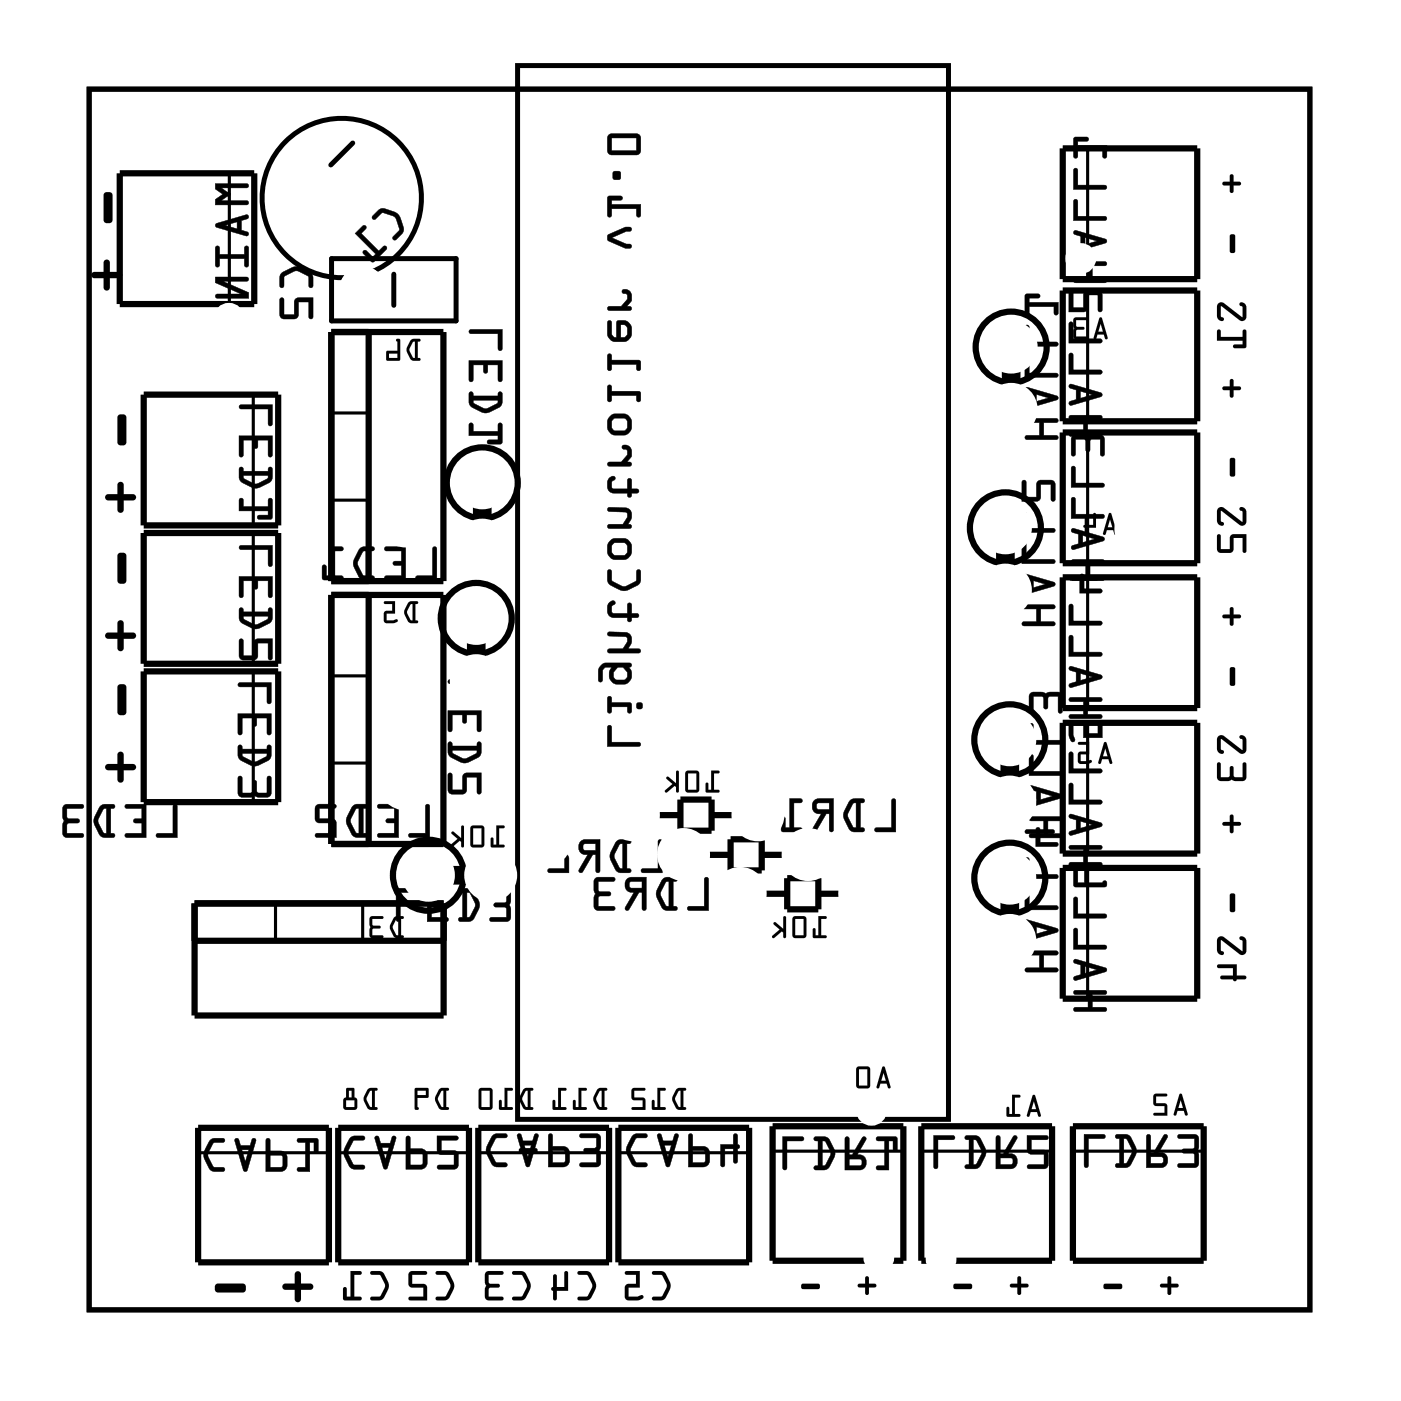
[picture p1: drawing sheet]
<svg xmlns="http://www.w3.org/2000/svg" width="57mm" height="57mm" viewBox="0 0 57 57" stroke-linecap="round" stroke-linejoin="round" font-family="sans-serif">
<g fill="none" stroke="#000" stroke-width=".2">
<path d="M3.6 3.6h49.8v49.8h-49.8zM13.5 10.6h5.1v2.5h-5.1zM14.4 5.8l-.9 .9M16.1 11.2v1.3M21.1 2.7h17.6v43h-17.6z"/>
<circle cx="13.9" cy="8.1" r="3.3"/>
</g>
<path d="M3.6 3.6h49.8v49.8h-49.8z" fill="none" stroke="#000" stroke-width=".04"/>
<g fill="none" stroke="#000" stroke-width=".25">
<path d="M4.9 7.1h5.5v5.3h-5.5zM5.9 16.1h5.4v5.3h-5.4zM13.5 13.5h4.6v10.2h-4.6zM15 13.5v10.2M41 15.2h.5v.5h-.5zM43.4 6.1h5.4v5.3h-5.4zM43.4 11.9h5.4v5.3h-5.4zM43.4 17.6h5.4v5.4h-5.4zM5.9 21.7h5.4v5.4h-5.4zM5.9 27.4h5.4v5.3h-5.4zM7.9 36.9h10.2v4.5h-10.2zM7.9 38.4h10.2"/>
<path d="M13.5 24.3h4.6v10.1h-4.6zM15 24.3v10.1M18.5 35.4h.5v.6h-.5zM19.2 26.2h.5v.6h-.5zM19.4 20.7h.5v.5h-.5zM26.8 33.3h1M27.8 32.6h1.2v1.3h-1.2zM28.8 34.9h1M29 33.3h1M29.8 34.2h1.3v1.3h-1.3zM31.1 34.9h.9M31.1 36.5h1"/>
<path d="M32.1 35.8h1.3v1.3h-1.3zM33.4 36.5h.9M40.8 22.5h.5v.6h-.5zM40.9 31.2h.5v.5h-.5zM40.9 36.8h.5v.5h-.5zM43.4 23.6h5.4v5.3h-5.4zM43.4 29.5h5.4v5.3h-5.4zM43.4 35.4h5.4v5.3h-5.4zM8.1 46h5.3v5.5h-5.3zM13.8 46h5.3v5.5h-5.3zM19.5 46h5.3v5.5h-5.3zM25.2 46h5.4v5.5h-5.4z"/>
<path d="M31.5 45.9h5.4v5.5h-5.4zM37.6 45.9h5.3v5.5h-5.3zM43.8 45.9h5.3v5.5h-5.3z"/>
<circle cx="19.7" cy="19.7" r="1.45"/>
<circle cx="41.2" cy="14.2" r="1.45"/>
<circle cx="17.5" cy="35.7" r="1.45"/>
<circle cx="19.4" cy="25.2" r="1.45"/>
<circle cx="41" cy="21.5" r="1.45"/>
<circle cx="41.2" cy="30.2" r="1.45"/>
<circle cx="41.2" cy="35.8" r="1.45"/>
</g>
<g fill="none" stroke="#000" stroke-width=".13">
<path d="M9.4 7.1v5.3M10.3 16.1v5.3M13.5 16.8h1.5M44.4 6.1v5.3M44.4 11.9v5.3M44.4 17.6v5.4M10.3 21.7v5.4M10.3 27.4v5.3M11.2 36.9v1.5M13.5 27.6h1.5M13.5 31.1h1.5M13.5 20.4h1.5"/>
<path d="M14.8 36.9v1.5M44.4 23.6v5.3M44.4 29.5v5.3M44.4 35.4v5.3M8.1 47h5.3M13.8 47h5.3M19.5 47h5.3M25.2 47h5.4M31.5 47h5.4M37.6 47h5.3M43.8 47h5.3"/>
</g>
<g fill="#000">
<path d="M4.3 10.6l.2 .1v.4h.4a.13 .13 0 0 1 .1 .1 .13 .13 0 0 1-.1 .1h-.4v.4a.13 .13 0 0 1-.1 .2 .14 .14 0 0 1-.2-.2v-.4h-.4a.13 .13 0 0 1-.1-.1 .13 .13 0 0 1 .1-.1h.4zM4.3 7.9l.2-.1 .1 .1v1.1a.19 .19 0 0 1-.2 .1 .19 .19 0 0 1-.2-.1zM4.8 19.7h.2v.5h.4a.13 .13 0 0 1 .2 .1 .13 .13 0 0 1-.2 .1h-.4v.4a.13 .13 0 0 1-.1 .1 .13 .13 0 0 1-.1-.1v-.4h-.4a.13 .13 0 0 1-.1-.1 .13 .13 0 0 1 .1-.1h.4zM4.8 16.9h.2l.1 .1 .1 1a.19 .19 0 0 1-.2 .2 .19 .19 0 0 1-.2-.2zM41 15.2h.5v.5h-.5zM50.2 7.1l.1 .1v.2l.3 .1-.3 .1-.1 .3v-.3l-.3-.1 .3-.1zM50.2 15.5h.1v.3h.3l-.3 .1-.1 .3v-.3l-.3-.1h.3zM50.2 18.7l.2 .1v.6h-.1h-.1zM50.2 9.6h.2v.6l-.1 .1-.1-.1zM4.8 30.7h.2v.5h.4a.13 .13 0 0 1 .2 .1 .13 .13 0 0 1-.2 .1h-.4v.4a.13 .13 0 0 1-.1 .1 .13 .13 0 0 1-.1-.1v-.4h-.4a.13 .13 0 0 1-.1-.1 .13 .13 0 0 1 .1-.1h.4zM4.8 25.3l.2 .1v.4h.4a.13 .13 0 0 1 .2 .1 .14 .14 0 0 1-.2 .2h-.4v.3a.13 .13 0 0 1-.1 .2 .13 .13 0 0 1-.1-.2v-.3h-.4a.13 .13 0 0 1-.1-.2 .13 .13 0 0 1 .1-.1h.4zM4.8 22.6l.2-.1 .1 .1 .1 1.1a.19 .19 0 0 1-.2 .1 .19 .19 0 0 1-.2-.1z"/>
<path d="M4.8 27.9h.2l.1 .1 .1 1a.19 .19 0 0 1-.2 .2 .19 .19 0 0 1-.2-.2zM18.5 35.4h.5v.6h-.5zM19.2 26.2h.5v.6h-.5zM19.4 20.7h.5v.5h-.5zM40.8 22.5h.5v.6h-.5zM40.9 31.2h.5v.5h-.5zM40.9 36.8h.5v.5h-.5zM50.2 33.2l.1 .1v.2l.3 .1-.3 .1-.1 .3v-.3l-.3-.1 .3-.1zM50.2 24.8h.1v.3h.3l-.3 .1-.1 .3v-.3l-.3-.1h.3zM50.2 36.5h.2v.6l-.1 .1-.1-.1zM50.2 27.2l.2 .1v.6l-.1 .1-.1-.1zM8.8 52.4h1.1a.19 .19 0 0 1 .1 .1 .19 .19 0 0 1-.1 .2h-1.1v-.1z"/>
<path d="M11.6 52.4h.4v-.4a.13 .13 0 0 1 .2-.1 .13 .13 0 0 1 .1 .1v.4h.4a.13 .13 0 0 1 .1 .1 .13 .13 0 0 1-.1 .1h-.4v.4a.13 .13 0 0 1-.1 .1 .13 .13 0 0 1-.2-.1v-.4h-.4zM21.2 46.9l.7-.1v.2v.1h-.7zM32.7 52.4h.7v.1v.1h-.6zM35 52.4h.3l.1-.3v.3h.4l-.4 .1v.3l-.1-.3h-.3zM38.9 52.4h.7l.1 .1-.1 .1h-.6zM41.2 52.4h.3l.1-.3 .1 .3h.3l-.3 .1-.1 .3-.1-.3h-.3zM45 52.4h.7l.1 .1-.1 .1h-.6zM47.3 52.4h.3l.1-.3 .1 .3h.3l-.3 .1-.1 .3-.1-.3h-.2z"/>
<path d="M4.3 10.6l-.1 .5h-.4a.13 .13 0 0 0-.1 .1 .13 .13 0 0 0 .1 .1h.4v.4a.14 .14 0 0 0 .2 .2 .13 .13 0 0 0 .1-.2v-.4h.4a.13 .13 0 0 0 .1-.1 .13 .13 0 0 0-.1-.1h-.4v-.4zM4.3 10.6l.2 .1v.4h.4a.13 .13 0 0 1 .1 .1 .13 .13 0 0 1-.1 .1h-.4v.4a.13 .13 0 0 1-.1 .2 .14 .14 0 0 1-.2-.2v-.4h-.4a.13 .13 0 0 1-.1-.1 .13 .13 0 0 1 .1-.1h.4z"/>
<path d="M4.3 7.9l-.1 1.1a.19 .19 0 0 0 .2 .1 .19 .19 0 0 0 .2-.1v-1.1l-.1-.1zM4.3 7.9l.2-.1 .1 .1v1.1a.19 .19 0 0 1-.2 .1 .19 .19 0 0 1-.2-.1z"/>
<path d="M4.8 19.7v.5h-.4a.13 .13 0 0 0-.1 .1 .13 .13 0 0 0 .1 .1h.4v.4a.13 .13 0 0 0 .1 .1 .13 .13 0 0 0 .1-.1v-.4h.4a.13 .13 0 0 0 .2-.1 .13 .13 0 0 0-.2-.1h-.4v-.5zM4.8 19.7h.2v.5h.4a.13 .13 0 0 1 .2 .1 .13 .13 0 0 1-.2 .1h-.4v.4a.13 .13 0 0 1-.1 .1 .13 .13 0 0 1-.1-.1v-.4h-.4a.13 .13 0 0 1-.1-.1 .13 .13 0 0 1 .1-.1h.4z"/>
<path d="M4.8 16.9v1.1a.19 .19 0 0 0 .2 .2 .19 .19 0 0 0 .2-.2l-.1-1-.1-.1zM4.8 16.9h.2l.1 .1 .1 1a.19 .19 0 0 1-.2 .2 .19 .19 0 0 1-.2-.2z"/>
<path d="M8.8 7.5v.2l.3 .2-.3 .2v.3l1.3-.1v-.1h-1.1l.3-.2a.1 .1 0 0 0 .1-.1 .1 .1 0 0 0-.1-.1l-.3-.1h1.1v-.2zM8.8 9.1v.2l1.3 .3v-.1l-.3-.1v-.4l.3-.1v-.1zM9.2 9.2l.5-.1v.2zM8.8 10.1v.8l.2-.1v-.2h1v.2h.1v-.8l-.1 .1v.3h-1v-.3zM8.8 11.3v.2l1 .5h-.9l-.1 .1v.1h1.3v-.3l-1-.4h1v-.1v-.1z"/>
<path d="M8.8 7.5v.2l.3 .2-.3 .2v.3h1.3a.1 .1 0 0 0 .1-.1 .1 .1 0 0 0-.1-.1h-1.1l.3-.2a.1 .1 0 0 0 .1-.1 .1 .1 0 0 0-.1-.1l-.3-.1h1.1a.1 .1 0 0 0 .1-.1 .1 .1 0 0 0-.1-.1zM8.8 7.5h1.3v.1v.1h-1.1l.4 .2-.4 .3h1.1v.1l-1.3 .1v-.3l.3-.2-.3-.2zM8.8 9.1v.2l1.3 .3v-.1l-.3-.1v-.4l.3-.1v-.1zM8.8 9.1l1.3-.3v.1l-.3 .1v.4l.3 .1v.1l-1.3-.3zM9.2 9.2l.5-.1v.2zM9.2 9.2l.5 .1v-.3zM8.8 10v.8a.1 .1 0 0 0 .1 .1 .1 .1 0 0 0 .1-.1v-.2h1v.2a.1 .1 0 0 0 .1 .1 .1 .1 0 0 0 .1-.1v-.7a.1 .1 0 0 0-.1-.1 .1 .1 0 0 0-.1 .1v.3h-1v-.3zM8.8 10.1h.1l.1 .3h1v-.3l.1-.1v.8h-.1v-.3h-1l-.1 .3-.1 .1zM8.8 11.3v.2l1 .5h-.9a.1 .1 0 0 0-.1 .1 .1 .1 0 0 0 .1 .1h1.3v-.3l-1.1-.4h1a.1 .1 0 0 0 .1-.1 .1 .1 0 0 0-.1-.1zM8.8 11.3h1.3v.1v.1h-1l1 .4v.3h-1.3v-.2h.1h1l-1.1-.5z"/>
<path d="M9.8 16.5v.2h1.1v.6h.2v-.8zM9.8 17.8v.8h.1v-.6h.4v.2l.1 .1 .1-.1v-.2h.4v.6h.2v-.8zM9.8 19.1v.5a.8 .8 0 0 0 1.2 .1l.1-.2v-.4h-.1l-.1 .1h-1v-.1zM9.9 19.4h1v.1l-.5 .2-.4-.2zM9.8 20.3v.5h1.1v.2h-.4v.1h.6v-.8l-.2 .1v.3h-1v-.3z"/>
<path d="M9.8 16.5v.2h1.1v.6a.1 .1 0 0 0 .1 .1 .1 .1 0 0 0 .1-.1v-.8zM9.8 16.5h1.3v.8h-.1l-.1-.6h-1.1zM9.7 17.8v.8a.1 .1 0 0 0 .1 .1 .1 .1 0 0 0 .1-.1v-.6h.4v.2a.1 .1 0 0 0 .1 .1 .1 .1 0 0 0 .1-.1v-.2h.4v.6a.1 .1 0 0 0 .1 .1 .1 .1 0 0 0 .1-.1v-.8zM9.8 17.8h1.3v.8h-.1l-.1-.7h-.4v.3l-.1 .1v-.1v-.3h-.5v.7h-.1zM9.8 19.1v.5l.6 .3 .6-.2 .1-.6a.1 .1 0 0 0-.1-.1 .1 .1 0 0 0-.1 .1v.1h-1v-.1zM9.8 19.1h.1v.1h1l.1-.1h.1v.4l-.5 .4h-.3l-.5-.3zM9.9 19.4h1v.1l-.5 .2-.4-.2zM9.9 19.4l.1 .1 .4 .3 .5-.3v-.1zM9.8 20.3l-.1 .5h1.2v.2h-.3a.1 .1 0 0 0-.1 .1 .1 .1 0 0 0 .1 .1h.5v-.8a.1 .1 0 0 0-.1-.1 .1 .1 0 0 0-.1 .1v.3h-1v-.3zM9.8 20.4h.1v.3h1l.1-.3 .1-.1v.8h-.6v-.1h.4v-.2h-1.1z"/>
<path d="M11.5 11.1l-.1 .2 .1 .4h.1v-.4l.5-.3 .5 .3v.4h.1h.1a.6 .6 0 0 0-.6-.8h-.3zM11.4 12.2v.6l.1 .2h.6l.1-.7h.4v.7h.2v-.9l-.7 .1-.1 .6h-.4v-.6z"/>
<path d="M11.5 11.1l-.1 .6a.1 .1 0 0 0 .1 .1 .1 .1 0 0 0 .1-.1v-.4l.5-.2 .5 .2v.4a.1 .1 0 0 0 .1 .1 .1 .1 0 0 0 .1-.1l-.1-.5-.4-.3h-.3zM11.5 11.1l.4-.2a.83 .83 0 0 1 .9 .4v.4h-.1h-.1v-.4l-.4-.2h-.2l-.4 .2v.4h-.1h-.1v-.4zM11.4 12.2v.6l.1 .2h.6l.1-.7h.4v.6a.1 .1 0 0 0 .1 .1 .1 .1 0 0 0 .1-.1v-.8l-.8 .1v.6h-.4v-.6zM11.4 12.2h.2v.6h.4l.1-.6 .7-.1v.9h-.2v-.7h-.4l-.1 .7h-.6l-.1-.2z"/>
<path d="M15.2 8.8v.1l.1 .1 .3-.3 .5 .2 .2 .5-.3 .3 .1 .1h.1a.6 .6 0 0 0 .1-1l-.2-.2-.5-.1zM14.5 9.5l.8 .9-.1 .1-.3-.3-.1 .1 .4 .4 .6-.5-.1-.2-.3 .2-.7-.7 .2-.2v-.1z"/>
<path d="M15.4 8.6l-.2 .2a.1 .1 0 0 0 0 .1 .1 .1 0 0 0 .1 0l.3-.2 .5 .2 .2 .5-.3 .2a.1 .1 0 0 0 0 .2 .1 .1 0 0 0 .2 0l.3-.4-.2-.6-.6-.3zM15.2 8.8l.4-.3 .5 .1a.83 .83 0 0 1 .3 .9l-.3 .3-.1-.1 .3-.3-.2-.5-.5-.2-.3 .2h-.1zM14.8 9.2l-.3 .3 .8 .9-.1 .1-.2-.3a.1 .1 0 0 0-.2 0 .1 .1 0 0 0 0 .2l.4 .3 .6-.5a.1 .1 0 0 0 0-.2 .1 .1 0 0 0-.2 0l-.2 .2-.7-.7 .2-.2a.1 .1 0 0 0 0-.1 .1 .1 0 0 0-.1 0zM14.5 9.5l.4-.3v.1l-.2 .2 .7 .7 .3-.2 .1 .1-.6 .6-.4-.4 .1-.1 .3 .3 .1-.1z"/>
<path d="M16.8 13.9l-.2 .3v.2l.2 .3h.3v-.1h-.1v-.7h.2zM16.8 13.9h.4h-.2v.7h.1v.1h-.3l-.2-.3v-.2zM16.9 13.9v.7l-.2-.3zM16.9 13.9l-.2 .4 .2 .3v-.7zM16.2 13.8v.5h-.4v.4h.5v-.8zM16.2 13.8l.1 .1v.8h-.5v-.4h.4zM15.9 14.4h.3v.2h-.3zM15.9 14.4v.2h.3v-.2z"/>
<path d="M16.8 13.9a.53 .53 0 0 0 0 .8h.4l-.2-.1v-.7h.2zM16.9 13.9v.7l-.2-.3zM16.2 13.8v.5h-.4v.4h.5v-.8zM15.9 14.4h.3v.2h-.3z"/>
<path d="M19.2 13.5v.1h1.1v.7h.2v-.9zM19.1 14.7l.1 .9 .1-.1v-.6h.4v.3h.1h.1v-.3h.4v.6h.2v-.8zM19.2 16v.5a.8 .8 0 0 0 1.1 .1l.2-.1-.1-.5h-.1v.2h-1v-.2zM19.3 16.3h1v.1l-.5 .3-.4-.2zM19.2 17.3l-.1 .5h1.2v.1h-.4v.2h.6l-.1-.8h-.1v.3h-1v-.3z"/>
<path d="M19.1 13.5l.1 .1h1.1v.6a.1 .1 0 0 0 .1 .1 .1 .1 0 0 0 .1-.1v-.8zM19.2 13.5l1.3-.1v.8h-.2v-.6h-1.1zM19.1 14.7v.8a.1 .1 0 0 0 .1 .1 .1 .1 0 0 0 .1-.1v-.6h.4v.2a.1 .1 0 0 0 .1 .1 .1 .1 0 0 0 .1-.1v-.2h.4v.6a.1 .1 0 0 0 .1 .1 .1 .1 0 0 0 .1-.1v-.8zM19.1 14.7h1.4v.8h-.2v-.6h-.4v.3h-.1h-.1v-.3h-.4v.6l-.1 .1zM19.1 16l.1 .5 .6 .4 .6-.3 .1-.5a.1 .1 0 0 0-.1-.1 .1 .1 0 0 0-.1 .1v.1h-1v-.2zM19.2 16h.1v.2h1v-.2h.1l.1 .5-.5 .3h-.4l-.4-.3zM19.3 16.3h1v.2l-.5 .2-.4-.2zM19.3 16.3v.2l.5 .2 .5-.3v-.1zM19.1 17.3v.5h1.2v.1h-.3a.1 .1 0 0 0-.1 .1 .1 .1 0 0 0 .1 .1h.5v-.8a.1 .1 0 0 0-.1-.1 .1 .1 0 0 0-.1 .1v.3h-1v-.3zM19.2 17.3h.1v.3h1v-.3h.1l.1 .8h-.6v-.1h.4v-.2h-1.2z"/>
<path d="M41.8 17.1l.1 .1h.5v.6h-.5v.1h1.3l-.1-.1h-.5v-.6h.5v-.1zM41.8 15.8v.2h.3v.4l-.3 .1 .1 .2 1.3-.4-.1-.2zM42.3 16.1l.5 .1-.5 .2zM41.8 14.6v.8l1.4-.1-.1-.1h-1.1v-.6zM41.8 13.3v.8h1.4l-.1-.2h-1.1v-.6zM41.8 12l.1 .8h.1v-.3h1v.3h.2v-.5h-1.2v-.1h.4v-.2z"/>
<path d="M41.8 17.1l.1 .1h.5v.6h-.5a.1 .1 0 0 0-.1 0 .1 .1 0 0 0 .1 .1h1.2a.1 .1 0 0 0 .1-.1 .1 .1 0 0 0-.1 0h-.5v-.6l.5 .1a.1 .1 0 0 0 .1-.1 .1 .1 0 0 0-.1-.1zM41.8 17.1h1.3v.1h-.5v.6h.5l.1 .1h-1.3v-.1h.5v-.6h-.5zM41.8 15.8v.2h.3v.4l-.3 .1 .1 .2 1.3-.4-.1-.2zM41.8 15.8l1.3 .4 .1 .1-1.3 .4-.1-.2 .3-.1v-.4h-.2zM42.3 16.1l.5 .1-.5 .2zM42.3 16.1v.3l.5-.2zM41.8 14.5v.9h1.3a.1 .1 0 0 0 .1-.1 .1 .1 0 0 0-.1-.1h-1.1v-.6zM41.8 14.6h.2v.6h1.1l.1 .1-1.4 .1zM41.8 13.3v.8h1.3a.1 .1 0 0 0 .1-.1 .1 .1 0 0 0-.1-.1h-1.1v-.6zM41.8 13.3h.2v.7h1.1l.1 .1h-1.4zM41.8 12v.8a.1 .1 0 0 0 .1 .1 .1 .1 0 0 0 .1-.1v-.3h1v.3a.1 .1 0 0 0 .1 .1 .1 .1 0 0 0 .1-.1v-.5h-1.2v-.1h.3a.1 .1 0 0 0 .1-.1 .1 .1 0 0 0-.1-.1zM41.8 12h.6v.1l-.4 .1v.1h1.2v.5h-.2v-.3h-1v.3h-.1z"/>
<path d="M43.6 17l.1 .1h.5v.5h-.5v.2h1.3l-.1-.2h-.5v-.5h.5v-.2zM43.6 15.7v.1l.3 .1v.4l-.3 .1 .1 .1 1.3-.4-.1-.1zM44.1 16l.5 .1-.5 .1zM43.6 14.4v.9l1.4-.1-.1-.1h-1.1v-.6zM43.6 13.2v.8l1.4-.1-.1-.1h-1.1v-.6zM43.6 11.9v.8h.7l.1-.7h.4v.7h.2v-.7l-.1-.1h-.7v.7h-.4v-.7z"/>
<path d="M43.6 17l.1 .1h.5v.5h-.5a.1 .1 0 0 0-.1 .1 .1 .1 0 0 0 .1 .1h1.2a.1 .1 0 0 0 .1-.1 .1 .1 0 0 0-.1-.1h-.5v-.5h.5a.1 .1 0 0 0 .1-.1 .1 .1 0 0 0-.1-.1zM43.6 17h1.3v.1h-.5v.5h.5v.1l-1.2 .1v-.2h.5v-.5h-.5zM43.6 15.7v.1l.3 .1v.4l-.3 .1 .1 .1 1.3-.4-.1-.1zM43.6 15.7l1.3 .3 .1 .1-1.3 .4-.1-.1 .3-.1v-.4l-.2-.1zM44.1 16l.5 .1-.5 .1zM44.1 15.9v.4l.5-.2zM43.6 14.4v.9h1.3a.1 .1 0 0 0 .1-.1 .1 .1 0 0 0-.1-.1h-1.1v-.7zM43.6 14.4l.2 .1v.6h1.1v.1l-1.3 .1zM43.6 13.1v.9h1.3a.1 .1 0 0 0 .1-.1 .1 .1 0 0 0-.1-.1h-1.1v-.6zM43.6 13.2h.2v.6h1.1v.1l-1.3 .1zM43.6 11.9v.8h.7l.1-.7h.4v.6a.1 .1 0 0 0 .1 .1 .1 .1 0 0 0 .1-.1v-.6l-.1-.1h-.7v.7h-.4v-.7zM43.6 11.9h.2v.7h.4l.1-.7h.6l.1 .1-.1 .7h-.1v-.7h-.4l-.1 .7h-.7z"/>
<path d="M43.8 10.7v.1h.6v.6h-.6v.1h1.3v-.1h-.5v-.6h.5v-.1zM43.8 9.4v.2h.3v.4l-.3 .1v.2l1.3-.4v-.2zM44.3 9.7l.4 .1-.4 .2zM43.8 8.2v.8l1.3-.1v-.1h-1.1v-.6zM43.8 6.9v.8h1.3v-.1h-1.1v-.7zM43.8 5.6v.9l.2-.1v-.3h1v.3h.1l.1-.5h-1.2v-.1h.4v-.2z"/>
<path d="M43.8 10.7v.1h.6v.6h-.5a.1 .1 0 0 0-.1 0 .1 .1 0 0 0 .1 .1h1.2a.1 .1 0 0 0 .1-.1 .1 .1 0 0 0-.1 0h-.5v-.6l.5 .1a.1 .1 0 0 0 .1-.1 .1 .1 0 0 0-.1-.1zM43.8 10.7h1.3v.1h-.5v.6h.5v.1h-1.3v-.1h.6v-.6h-.6zM43.8 9.4v.2h.3v.4l-.3 .1v.2l1.4-.4-.1-.2zM43.8 9.4l1.3 .4v.1l-1.2 .4-.1-.2 .3-.1v-.4h-.2zM44.3 9.7l.4 .1-.4 .2zM44.3 9.7v.3l.5-.2zM43.8 8.1v.9h1.3a.1 .1 0 0 0 .1-.1 .1 .1 0 0 0-.1-.1h-1.1v-.6zM43.8 8.2h.2v.6h1.1v.1l-1.3 .1zM43.8 6.9v.8h1.3a.1 .1 0 0 0 .1-.1 .1 .1 0 0 0-.1-.1l-1.1 .1v-.7zM43.8 6.9h.2v.7h1.1v.1h-1.3zM43.8 5.6v.8a.1 .1 0 0 0 .1 .1 .1 .1 0 0 0 .1-.1v-.3h1v.3a.1 .1 0 0 0 .1 .1 .1 .1 0 0 0 .1-.1v-.5h-1.2v-.1h.3a.1 .1 0 0 0 .1-.1 .1 .1 0 0 0-.1-.1zM43.8 5.6h.6v.1l-.4 .1v.1h1.2l-.1 .5h-.1v-.3h-1v.3h-.2z"/>
<path d="M44.9 13l-.3 .8h.1l.1-.2h.2l.2 .2-.2-.8zM44.9 13h.1l.2 .8-.2-.2h-.2l-.1 .2h-.1zM44.9 13.2l.1 .3h-.2zM44.9 13.2l-.1 .3h.2zM43.8 13v.8h.5v-.1h-.4v-.2l.3-.1-.3-.1v-.2h.4v-.1zM43.8 13h.6l-.1 .1h-.4v.2l.3 .1-.3 .1v.2h.4v.1h-.5z"/>
<path d="M44.9 13l-.3 .8h.1l.1-.2h.2l.2 .2-.2-.8zM44.9 13.2l.1 .3h-.2zM43.8 13v.8h.5v-.1h-.4v-.2l.3-.1-.3-.1v-.2h.4v-.1z"/>
<path d="M50.2 7.1v.3l-.3 .1 .3 .1v.3l.1-.3 .3-.1-.3-.1v-.2zM50.2 7.1l.1 .1v.2l.3 .1-.3 .1-.1 .3v-.3l-.3-.1 .3-.1z"/>
<path d="M50.2 15.5v.3h-.3l.3 .1v.3l.1-.3 .3-.1h-.3v-.3zM50.2 15.5h.1v.3h.3l-.3 .1-.1 .3v-.3l-.3-.1h.3z"/>
<path d="M50.2 18.7v.7h.1h.1v-.6zM50.2 18.7l.2 .1v.6h-.1h-.1z"/>
<path d="M50.2 9.6v.6l.1 .1 .1-.1v-.6zM50.2 9.6h.2v.6l-.1 .1-.1-.1z"/>
<path d="M49.7 12.4l-.1 .5 .2 .2 .1-.1-.1-.1v-.4l.8 .6 .2-.1v-.5l-.1-.2-.1 .1 .1 .1v.4l-.8-.5zM49.7 13.5l-.1 .4h1.1v.1l-.4 .1v.1h.5v-.8l-.1 .1v.2h-.9v-.2z"/>
<path d="M49.7 12.4l-.1 .5 .2 .2 .1-.1-.1-.1v-.4l.8 .6 .2-.1v-.5l-.1-.2-.1 .1 .1 .1v.4l-.8-.5zM49.7 12.4h.2l.8 .5v-.4l-.1-.1 .1-.1 .1 .2v.5l-.2 .1-.8-.6v.4l.1 .1-.1 .1-.2-.2zM49.7 13.5l-.1 .4h1.1v.2h-.4v.1h.5v-.8l-.1 .1v.2h-.9v-.2zM49.7 13.5h.1v.2h.9v-.2l.1-.1v.8h-.5v-.1l.4-.1v-.1h-1.1z"/>
<path d="M4.8 30.7v.5h-.4a.13 .13 0 0 0-.1 .1 .13 .13 0 0 0 .1 .1h.4v.4a.13 .13 0 0 0 .1 .1 .13 .13 0 0 0 .1-.1v-.4h.4a.13 .13 0 0 0 .2-.1 .13 .13 0 0 0-.2-.1h-.4v-.5zM4.8 30.7h.2v.5h.4a.13 .13 0 0 1 .2 .1 .13 .13 0 0 1-.2 .1h-.4v.4a.13 .13 0 0 1-.1 .1 .13 .13 0 0 1-.1-.1v-.4h-.4a.13 .13 0 0 1-.1-.1 .13 .13 0 0 1 .1-.1h.4z"/>
<path d="M4.8 25.3v.5h-.4a.13 .13 0 0 0-.1 .1 .13 .13 0 0 0 .1 .2h.4v.3a.13 .13 0 0 0 .1 .2 .13 .13 0 0 0 .1-.2v-.3h.4a.14 .14 0 0 0 .2-.2 .13 .13 0 0 0-.2-.1h-.4v-.4zM4.8 25.3l.2 .1v.4h.4a.13 .13 0 0 1 .2 .1 .14 .14 0 0 1-.2 .2h-.4v.3a.13 .13 0 0 1-.1 .2 .13 .13 0 0 1-.1-.2v-.3h-.4a.13 .13 0 0 1-.1-.2 .13 .13 0 0 1 .1-.1h.4z"/>
<path d="M4.8 22.6v1.1a.19 .19 0 0 0 .2 .1 .19 .19 0 0 0 .2-.1l-.1-1.1-.1-.1zM4.8 22.6l.2-.1 .1 .1 .1 1.1a.19 .19 0 0 1-.2 .1 .19 .19 0 0 1-.2-.1z"/>
<path d="M4.8 27.9v1.1a.19 .19 0 0 0 .2 .2 .19 .19 0 0 0 .2-.2l-.1-1-.1-.1zM4.8 27.9h.2l.1 .1 .1 1a.19 .19 0 0 1-.2 .2 .19 .19 0 0 1-.2-.2z"/>
<path d="M7.1 32.8v1.2h-.7v.2h.8v-1.3zM5.1 32.8v.2h.7v.4h-.3l-.1 .1 .1 .1h.3v.4h-.6l-.1 .1 .9 .1v-1.4zM4.1 32.9a.81 .81 0 0 0 0 1.2l.5 .1 .1-.1-.2-.1v-1h.2v-.1l-.4-.1zM4.2 33h.1v1l-.1-.1-.2-.4zM2.6 32.9v1.2l.1 .1h.7v-.2h-.7l.1-.4h.4v-.1v-.1h-.4l-.1-.4h.6l.1-.1z"/>
<path d="M7.1 32.8v1.2h-.6a.1 .1 0 0 0-.1 .1 .1 .1 0 0 0 .1 .1h.7v-1.3zM7.1 32.8l.1 .1v1.3h-.8v-.2h.7zM5.1 32.8v.2h.7v.4h-.3a.1 .1 0 0 0-.1 .1 .1 .1 0 0 0 .1 .1h.3v.4h-.6a.1 .1 0 0 0-.1 .1 .1 .1 0 0 0 .1 .1h.8v-1.4zM5.1 32.8h.9v1.4l-.9-.1 .1-.1h.6v-.4h-.3l-.1-.1 .1-.1h.3v-.4h-.6zM4.1 32.9l-.3 .5 .1 .3 .2 .4 .5 .1a.1 .1 0 0 0 .1-.1 .1 .1 0 0 0-.1-.1h-.1v-1h.1a.1 .1 0 0 0 .1-.1 .1 .1 0 0 0-.1-.1zM4.1 32.9l.2-.1 .4 .1-.1 .1h-.1v1h.2l-.1 .2-.5-.1-.2-.4v-.4zM4.2 33h.1v1l-.1-.1-.2-.4zM4.2 33l-.2 .5 .2 .4 .2 .1v-1zM2.6 32.9v1.2l.1 .1h.6a.1 .1 0 0 0 .1-.1 .1 .1 0 0 0-.1-.1h-.6l.1-.4h.4a.1 .1 0 0 0 .1-.1 .1 .1 0 0 0-.1-.1h-.4l-.1-.4h.6a.1 .1 0 0 0 .1-.1 .1 .1 0 0 0-.1-.1zM2.6 32.9h.8l-.1 .1h-.6v.4h.5v.1v.1h-.5v.4h.7v.2h-.7l-.1-.1z"/>
<path d="M9.7 27.9l.1 .1h1.1v.7h.2v-.9zM9.7 29.1l.1 .9 .1-.1v-.6h.4v.3h.1h.1v-.3h.4v.6h.2v-.8zM9.7 30.4v.5a.8 .8 0 0 0 1.2 .1l.2-.1-.1-.5h-.1v.2h-1v-.2zM9.9 30.7h1v.1l-.5 .3-.5-.2zM9.7 31.7v.6l.1 .2h.6h.5l.2-.1-.1-.7h-.1v.6h-.4v-.4l-.1-.1-.1 .1v.4h-.4v-.6z"/>
<path d="M9.7 27.9l.1 .1h1.1v.6a.1 .1 0 0 0 .1 .1 .1 .1 0 0 0 .1-.1v-.8zM9.7 27.9l1.4-.1v.9h-.2v-.7h-1.1zM9.7 29.1v.8a.1 .1 0 0 0 .1 .1 .1 .1 0 0 0 .1-.1v-.6h.4v.2a.1 .1 0 0 0 .1 .1 .1 .1 0 0 0 .1-.1v-.2h.4v.6a.1 .1 0 0 0 .1 .1 .1 .1 0 0 0 .1-.1v-.8zM9.7 29.1h1.4v.8h-.2v-.6h-.4v.3h-.1h-.1v-.3h-.4v.6l-.1 .1zM9.7 30.4v.5l.7 .4 .6-.3 .1-.5a.1 .1 0 0 0-.1-.1 .1 .1 0 0 0-.1 .1v.1h-1v-.2zM9.7 30.4h.1l.1 .2h1v-.2h.1v.5l-.4 .3h-.4l-.4-.3zM9.9 30.7h1l-.1 .2-.4 .2-.5-.2zM9.9 30.7v.2l.5 .2 .5-.3v-.1zM9.7 31.7v.6l.2 .2h.5h.6l.1-.2v-.6a.1 .1 0 0 0-.1-.1 .1 .1 0 0 0-.1 .1v.6h-.4v-.4a.1 .1 0 0 0-.1-.1 .1 .1 0 0 0-.1 .1v.4h-.4v-.6zM9.7 31.7h.2v.7l.4-.1v-.4l.1-.1 .1 .1v.4l.4 .1v-.7h.1v.7l-.1 .1-.5-.1-.6 .1-.1-.2z"/>
<path d="M9.8 22.3v.1h1.1v.7h.2v-.9zM9.8 23.5v.9l.1-.1v-.6h.4v.3h.1h.1v-.3h.4v.6h.2v-.8zM9.8 24.8v.5a.8 .8 0 0 0 1.2 .1l.1-.1v-.5h-.1l-.1 .2h-1v-.2zM9.9 25.1h1v.1l-.5 .3-.4-.2zM9.8 26.1v.7l.1 .1h.6v-.7h.4v.7h.2v-.8h-.7l-.1 .7h-.4v-.7z"/>
<path d="M9.8 22.3v.1h1.1v.6a.1 .1 0 0 0 .1 .1 .1 .1 0 0 0 .1-.1v-.8zM9.8 22.3l1.3-.1v.9h-.1l-.1-.7h-1.1zM9.7 23.5v.8a.1 .1 0 0 0 .1 .1 .1 .1 0 0 0 .1-.1v-.6h.4v.3a.1 .1 0 0 0 .1 0 .1 .1 0 0 0 .1 0v-.3h.4v.6a.1 .1 0 0 0 .1 .1 .1 .1 0 0 0 .1-.1v-.8zM9.8 23.5h1.3v.8h-.1l-.1-.6h-.4v.3h-.1v-.3h-.5v.6l-.1 .1zM9.8 24.8v.5l.6 .4 .6-.3 .1-.5a.1 .1 0 0 0-.1-.1 .1 .1 0 0 0-.1 .1v.1h-1v-.2zM9.8 24.8h.1v.2h1l.1-.2h.1v.5l-.5 .3h-.3l-.5-.3zM9.9 25.1h1v.2l-.5 .2-.4-.2zM9.9 25.1l.1 .2 .4 .2 .5-.3v-.1zM9.8 26.1l-.1 .7 .2 .1h.6v-.7h.4v.6a.1 .1 0 0 0 .1 .1 .1 .1 0 0 0 .1-.1v-.8l-.7 .1-.1 .7h-.4v-.7zM9.8 26.1h.1v.7h.5v-.7h.7v.8h-.1l-.1-.7h-.4v.7h-.6l-.1-.1z"/>
<path d="M16.1 36.2v1.3a.1 .1 0 0 0 .1 .1 .1 .1 0 0 0 .1-.1v-1.1h.6a.1 .1 0 0 0 .1-.1 .1 .1 0 0 0-.1-.1zM16.2 36.2h.7l.1 .1-.1 .1h-.6v1.1l-.1 .1v-.1zM17.4 36.2v1.4h.8a.1 .1 0 0 0 .1-.1 .1 .1 0 0 0-.1-.1h-.6v-.4h.3a.1 .1 0 0 0 .1-.1 .1 .1 0 0 0-.1-.1h-.3v-.4h.6a.1 .1 0 0 0 .1-.1 .1 .1 0 0 0-.1-.1zM17.4 36.2l.9 .1-.1 .1h-.6v.4h.3v.1v.1h-.3v.4h.6v.2h-.8zM18.7 36.3v.1h.2v1h-.1a.1 .1 0 0 0-.1 .1 .1 .1 0 0 0 .1 .1l.5-.1 .3-.6-.3-.6zM18.7 36.3h.5l.3 .4v.4l-.3 .5-.5-.1 .1-.1h.1v-1h-.2zM19 36.4l.2 .1 .2 .4-.2 .5h-.1zM19 36.4v1h.1l.3-.5-.2-.4zM20 36.3v.1h.7l-.1 .4h-.4a.1 .1 0 0 0-.1 .1 .1 .1 0 0 0 .1 .1h.4l.1 .4h-.6a.1 .1 0 0 0-.1 .1 .1 .1 0 0 0 .1 .1h.6l.1-.1v-.6v-.5l-.1-.2zM20 36.3l.7-.1 .1 .1v.6v.5l-.1 .2-.7-.1 .1-.1h.6l-.1-.4h-.4l-.1-.1 .1-.1h.4l.1-.4h-.7z"/>
<path d="M16.2 36.2v1.3v.1l.1-.1v-1.1h.6l.1-.1-.1-.1zM17.4 36.2v1.4h.8v-.2h-.6v-.4h.3v-.1v-.1h-.3v-.4h.6l.1-.1zM18.7 36.3v.1h.2v1h-.2v.1l.5 .1a.8 .8 0 0 0 .1-1.2l-.1-.2zM19 36.4l.2 .1 .2 .4-.3 .5h-.1zM20 36.3v.1h.7l-.1 .4h-.4l-.1 .1 .1 .1h.4l.1 .4h-.6l-.1 .1 .7 .1 .1-.2v-.5v-.6l-.1-.1z"/>
<path d="M16.1 37.4l-.2 .4v.1l.2 .3 .3 .1 .1-.1h-.1v-.7l.1-.1zM16.1 37.4h.4l-.1 .1v.7h.1l-.1 .1-.3-.1-.2-.3v-.1zM16.2 37.5v.7l-.2-.4zM16.2 37.5l-.2 .3 .2 .4v-.7zM15.1 37.4v.8l.5 .1v-.1h-.4v-.3l.3-.1-.3-.1v-.2h.4v-.1zM15.1 37.4h.5v.1h-.4v.2l.3 .1-.3 .1v.3h.4v.1l-.5-.1z"/>
<path d="M16.1 37.4a.53 .53 0 0 0 0 .8h.4h-.1v-.7l.1-.1zM16.2 37.5v.7l-.2-.4zM15.1 37.4v.8l.5 .1v-.1h-.4v-.3l.3-.1-.3-.1v-.2h.4v-.1z"/>
<path d="M16.7 24.6l-.2 .3v.2l.2 .3h.3v-.1h-.1v-.7h.2zM16.7 24.6h.4h-.2v.7h.1v.1h-.3l-.2-.3v-.2zM16.8 24.6v.7l-.2-.3zM16.8 24.6l-.2 .4 .2 .3v-.7zM15.7 24.5v.1h.3v.3l-.3 .1v.4h.3a.1 .1 0 0 0 .2 0 .1 .1 0 0 0-.1-.1h-.3v-.3h.3v-.5zM15.7 24.5h.4v.5h-.3v.3h.4v.1h-.4h-.1v-.5h.3v-.3h-.3z"/>
<path d="M16.7 24.6a.53 .53 0 0 0 0 .8h.4l-.2-.1v-.7h.2zM16.8 24.6v.7l-.2-.3zM15.7 24.5v.1h.3v.3h-.3v.5h.3a.1 .1 0 0 0 .2 0 .1 .1 0 0 0-.1-.1h-.3v-.3h.3v-.5z"/>
<path d="M17.4 32.8v1.2h-.7v.2h.8v-1.3zM15.4 32.8v.2h.7v.4h-.3l-.1 .1 .1 .1h.3v.4h-.6l-.1 .1 .9 .1v-1.4zM14.4 32.9a.81 .81 0 0 0 0 1.2l.5 .1 .1-.1-.2-.1v-1h.2v-.1l-.4-.1zM14.5 33h.1v1l-.1-.1-.2-.4zM12.9 32.9v.6l.1 .1h.5v.4h-.6v.1l.8 .1v-.8h-.7v-.4h.6l.1-.1z"/>
<path d="M17.4 32.8v1.2h-.7a.1 .1 0 0 0 0 .1 .1 .1 0 0 0 0 .1h.8v-1.3zM17.4 32.8l.1 .1v1.3h-.8v-.2h.7zM15.4 32.8v.2h.7v.4h-.3a.1 .1 0 0 0-.1 .1 .1 .1 0 0 0 .1 .1h.3v.4h-.6a.1 .1 0 0 0-.1 .1 .1 .1 0 0 0 .1 .1h.8v-1.4zM15.4 32.8h.9v1.4l-.9-.1 .1-.1h.6v-.4h-.3l-.1-.1 .1-.1h.3v-.4h-.7zM14.4 32.9l-.3 .5 .1 .3 .2 .4 .5 .1a.1 .1 0 0 0 .1-.1 .1 .1 0 0 0-.1-.1h-.1v-1h.1a.1 .1 0 0 0 .1-.1 .1 .1 0 0 0-.1-.1zM14.4 32.9l.2-.1 .4 .1-.1 .1h-.1v1h.2l-.1 .2-.5-.1-.2-.4v-.4zM14.5 33h.1v1l-.1-.1-.2-.4zM14.5 33l-.2 .5 .2 .4 .1 .1v-1zM12.9 32.8v.7l.6 .1v.4h-.6a.1 .1 0 0 0-.1 .1 .1 .1 0 0 0 .1 .1h.8v-.8h-.7v-.4h.6a.1 .1 0 0 0 .1-.1 .1 .1 0 0 0-.1-.1zM12.9 32.9h.8l-.1 .1h-.6v.4l.7 .1v.7l-.8-.1v-.1h.7v-.4h-.6l-.1-.1z"/>
<path d="M17.7 22.3l-.1 1.2h-.6v.2h.8v-1.3zM15.7 22.3v.2h.7v.4h-.3l-.1 .1 .1 .1h.3v.4h-.6l-.1 .1 .8 .1v-1.4zM14.7 22.4a.81 .81 0 0 0 0 1.2l.5 .1 .1-.1-.2-.1v-1l.2-.1-.4-.1zM14.8 22.5h.1v1l-.1-.1-.2-.4zM13.5 22.3v1.2h-.2v-.4l-.1-.1-.1 .6 .9 .1v-.2h-.3v-1h.3v-.1z"/>
<path d="M17.7 22.3l-.1 1.2h-.6a.1 .1 0 0 0-.1 .1 .1 .1 0 0 0 .1 .1h.8v-1.3zM17.7 22.3l.1 .1v1.3l-.8-.1v-.1h.7zM15.7 22.3v.2h.7v.4h-.3a.1 .1 0 0 0-.1 .1 .1 .1 0 0 0 .1 .1h.3v.4h-.6a.1 .1 0 0 0-.1 .1 .1 .1 0 0 0 .1 .1h.8v-1.4zM15.7 22.3h.8v1.4l-.8-.1 .1-.1h.6v-.4h-.3l-.1-.1 .1-.1h.3v-.4h-.7zM14.7 22.4l-.3 .5v.3l.3 .4 .5 .1a.1 .1 0 0 0 .1-.1 .1 .1 0 0 0-.1-.1h-.1v-1h.1a.1 .1 0 0 0 .1-.1 .1 .1 0 0 0-.1-.1zM14.7 22.4l.2-.1 .4 .1-.1 .1h-.1v1h.1v.1h-.5l-.2-.4v-.4zM14.8 22.5h.1v1l-.1-.1-.2-.4zM14.8 22.5l-.2 .5 .2 .4 .1 .1v-1zM13.5 22.3v1.2h-.2v-.4a.1 .1 0 0 0-.1-.1 .1 .1 0 0 0-.1 .1l.1 .5 .7 .1a.1 .1 0 0 0 .1-.1 .1 .1 0 0 0-.1-.1h-.2v-1h.2a.1 .1 0 0 0 .1-.1 .1 .1 0 0 0-.1-.1zM13.5 22.3l.5 .1v.1h-.3v1h.3v.1h-.8v-.5h.1v.4h.2z"/>
<path d="M18.3 27.7l.1 .2h1.1v.6h.1v-.8zM18.3 29v.9l.1-.1v-.6h.5v.3h.1v-.3h.5v.6h.1v-.8zM18.3 30.3v.5a.8 .8 0 0 0 1.2 .1l.1-.2v-.4h-.1v.1h-1.1v-.1zM18.4 30.6h1.1v.1l-.5 .3-.5-.3zM18.3 31.6v.6l.1 .2 .6-.1v-.6h.5v.6h.1v-.8l-.7 .1v.6h-.5v-.6z"/>
<path d="M18.3 27.7l.1 .2h1.1l-.1 .6a.1 .1 0 0 0 .1 .1 .1 .1 0 0 0 .1-.1v-.8zM18.3 27.7h1.3v.8h-.1v-.6h-1.1zM18.3 29v.8a.1 .1 0 0 0 .1 .1 .1 .1 0 0 0 .1-.1l-.1-.6h.5v.2a.1 .1 0 0 0 .1 .1 .1 .1 0 0 0 0-.1v-.2h.5l-.1 .6a.1 .1 0 0 0 .1 .1 .1 .1 0 0 0 .1-.1v-.8zM18.3 29h1.3v.8h-.1v-.6h-.5v.3h-.1v-.3h-.5v.6h-.1zM18.3 30.3v.5l.7 .3 .6-.2v-.6a.1 .1 0 0 0-.1-.1 .1 .1 0 0 0-.1 .1l.1 .1h-1.1v-.1zM18.3 30.3h.1v.1h1.1v-.1h.1v.4l-.5 .4h-.3l-.5-.3zM18.4 30.6h1.1l-.1 .1-.4 .2-.5-.2zM18.4 30.6l.1 .2 .5 .2 .5-.3v-.1zM18.3 31.5v.7l.1 .2h.6v-.7h.5l-.1 .6a.1 .1 0 0 0 .1 .1 .1 .1 0 0 0 .1-.1v-.8l-.7 .1v.6h-.5v-.6zM18.3 31.6h.1v.6h.5v-.6l.7-.1v.8h-.1v-.6h-.5v.6l-.6 .1-.1-.2z"/>
<path d="M20.2 33.7v.8h-.1v-.3l-.1 .3 .6 .1v-.1h-.2v-.7h.2v-.1zM20.2 33.7h.4v.1h-.2v.7h.2v.1l-.6-.1 .1-.3v.3h.1zM19.2 33.7v.8l.5 .1 .1-.1-.1-.8h-.1zM19.2 33.7h.4h.2v.8l-.1 .1-.5-.1zM19.3 33.8h.3v.7h-.3zM19.3 33.8v.7h.3v-.7zM18.4 33.9l.3 .3-.3 .4 .4-.3v.2l.1 .1v-.9h-.1v.5zM18.4 33.9l.4 .3v-.5h.1v.9l-.1-.1v-.2l-.4 .3 .3-.4z"/>
<path d="M20.2 33.7v.8h-.1v-.3l-.1 .3 .6 .1v-.1h-.2v-.7h.2v-.1zM19.2 33.7v.8l.5 .1 .1-.1-.1-.8h-.1zM19.3 33.8h.3v.7h-.3zM18.4 33.9l.3 .3-.3 .4 .4-.3v.2l.1 .1v-.9h-.1v.5z"/>
<path d="M24.8 29.6v.9l1.3-.1v-.1h-1.1l-.1-.7zM24.8 28.4v.7l.1-.1 .1-.2h.6v.3l.2-.1-.1-.3h-.7l-.1-.2zM25.9 28.8a.15 .15 0 0 0 .3 0 .15 .15 0 0 0-.3 0zM24.5 27.1l-.1 .3 .1 .4h.1v-.5l.1-.1h.3l-.1 .4 .2 .3h.4l.3-.2v-.3l-.2-.2h.2l-.1-.2h-1zM25.2 27.2h.2l.2 .2v.2l-.1 .1h-.3l-.2-.1v-.2zM24.8 25.8v.1l.7 .1 .1 .1-.2 .4h-.6v.1h1.3v-.1h-.5a.38 .38 0 0 0 .2-.4 .38 .38 0 0 0-.3-.3zM24.8 24.6v.3l.1 .3h.7l.1 .2 .1-.2 .3-.1-.1-.1h-.2l-.1-.4h-.1v.4h-.6v-.2l.1-.2-.1-.1zM24.8 23.3a.6 .6 0 0 0 .6 .8h.2l.5-.3v-.5h-.1l-.1 .4-.4 .2-.5-.2-.1-.4zM24.8 22.4a.5 .5 0 0 0 1 0 .5 .5 0 0 0-1 0zM25 22.2h.5l.1 .1v.3l-.1 .1-.5-.1v-.1zM24.8 20.7v.2h.7l.1 .1-.2 .4h-.6v.1h.9v-.1h-.1a.38 .38 0 0 0 .2-.4 .38 .38 0 0 0-.3-.3zM24.8 19.5v.4l.1 .2h.7l.1 .2 .1-.2h.3l-.1-.2h-.2l-.1-.4-.1 .1v.3h-.6v-.2l.1-.2-.1-.1zM25.4 18.2v.1l.2 .1v.2l-.3 .2-.5 .1v.1h.9v-.1l-.1-.1 .2-.2a.33 .33 0 0 0-.1-.3 .33 .33 0 0 0-.3-.1zM24.8 17.3a.5 .5 0 0 0 1 0 .5 .5 0 0 0-1 0zM25 17.1h.5l.1 .1v.3l-.1 .1h-.5v-.2zM24.8 15.7v.7l.1-.1 .1-.2h1v.3l.1-.1v-.3h-1.1l-.1-.2zM24.8 14.5v.6h.1l.1-.2h1v.2h.1v-.4h-1.1l-.1-.2zM24.8 13.1v.6l.2 .2h.5l.2-.1 .1-.5-.2-.2h-.4l-.1 .7-.1-.2-.1-.5zM25.3 13.2l.3 .2v.2l-.1 .2h-.2zM25.4 11.8v.2h.2v.2l-.3 .3h-.5v.1l.9 .1v-.2h-.1l.2-.2a.33 .33 0 0 0-.1-.4 .33 .33 0 0 0-.3-.1zM24.8 9.6v.2l.7 .3h.3l-.1-.1-.7-.3 .7-.3v-.1h-.2zM24.8 8v.9l.1-.1 .1-.3h1v.3h.1v-.5h-1.1v-.1h.3l.1-.2zM25 7v.3h.3v-.3zM24.8 5.5v.6l.1 .2h1.1l.1-.1v-.6l-.1-.1zM25 5.6h1v.5h-1z"/>
<path d="M24.8 29.6v.9h1.3a.1 .1 0 0 0 0-.1 .1 .1 0 0 0 0-.1h-1.1v-.7zM24.8 29.6h.1v.7h1.2v.1l-1.3 .1zM24.8 28.4v.6a.1 .1 0 0 0 .1 .1 .1 .1 0 0 0 .1-.1v-.2h.6v.2a.1 .1 0 0 0 .1 .1 .1 .1 0 0 0 .1-.1l-.1-.3h-.7v-.2zM24.8 28.4l.1 .1v.2h.8l.1 .3-.2 .1v-.3h-.7v.2l-.1 .1zM25.9 28.8a.15 .15 0 0 0 .3 0 .15 .15 0 0 0-.3 0zM26 28.8a.13 .13 0 0 1 .2 0 .13 .13 0 0 1-.2 0zM24.5 27.1l-.1 .2v.4a.1 .1 0 0 0 .1 .1 .1 .1 0 0 0 .1-.1v-.4l.4-.1-.2 .3 .2 .3 .2 .1h.4l.2-.3v-.2l-.2-.2a.11 .11 0 0 0 .2-.1 .1 .1 0 0 0-.1-.1h-1zM24.5 27.2l.2-.1h1h.1a.2 .2 0 0 0 0 .4l-.1 .2-.1 .2h-.5l-.2-.3 .1-.4h-.3l-.1 .1v.5h-.1l-.1-.4zM25.2 27.3l.2-.1 .2 .2-.1 .3h-.4l-.1-.3zM25.2 27.2l-.2 .2v.2l.2 .1h.3l.1-.1v-.2l-.2-.2zM24.8 25.8v.1l.7 .1 .1 .1-.2 .4h-.5a.1 .1 0 0 0-.1 .1 .1 .1 0 0 0 .1 .1h1.2a.1 .1 0 0 0 0-.1 .1 .1 0 0 0 0-.1h-.5a.39 .39 0 0 0-.1-.7zM24.8 25.8h.7a.32 .32 0 0 1 .2 .5l-.1 .2h.5v.1h-1.3v-.1h.6l.2-.4-.1-.1-.7-.1zM24.8 24.6v.3v.2l.2 .1h.6v.1a.1 .1 0 0 0 .1 .1 .1 .1 0 0 0 .1-.1v-.1h.2a.1 .1 0 0 0 .1-.1 .1 .1 0 0 0-.1-.1h-.2v-.3a.1 .1 0 0 0-.1-.1 .1 .1 0 0 0-.1 .1v.3h-.6v-.2l.1-.2-.1-.1zM24.8 24.6l.2-.1 .1 .1-.2 .2 .1 .2h.6v-.4h.1l.1 .4h.2l.1 .1-.3 .1-.1 .2-.1-.2h-.7l-.1-.3zM24.8 23.3v.5l.7 .3 .6-.2v-.6a.1 .1 0 0 0-.1-.1 .1 .1 0 0 0 0 .1l-.1 .4-.4 .2-.5-.2v-.4zM24.8 23.3h.1l.1 .4 .5 .2 .5-.2v-.4h.1v.5l-.5 .3a.83 .83 0 0 1-.8-.4zM24.8 22.4a.51 .51 0 0 0 1 0 .51 .51 0 0 0-1 0zM24.8 22.4a.5 .5 0 0 1 1 0 .5 .5 0 0 1-1 0zM25 22.2h.5l.1 .3-.1 .1h-.5v-.1zM25 22.2l-.1 .3 .1 .1 .5 .1 .1-.1v-.3l-.1-.2zM24.8 20.7v.2h.7l.1 .1-.2 .4h-.5a.1 .1 0 0 0-.1 .1 .1 .1 0 0 0 .1 .1h.8a.11 .11 0 0 0 .1-.2 .1 .1 0 0 0-.2 0 .39 .39 0 0 0-.1-.7zM24.8 20.7h.7a.32 .32 0 0 1 .2 .5l-.1 .2h.1v.1h-.9v-.1h.6l.2-.4-.1-.1h-.7zM24.8 19.5v.4v.1l.2 .1h.6v.1a.1 .1 0 0 0 .1 .1 .1 .1 0 0 0 .1-.1v-.1h.2a.1 .1 0 0 0 .1-.1 .1 .1 0 0 0-.1-.1h-.2v-.3a.1 .1 0 0 0-.1-.1 .1 .1 0 0 0-.1 .1v.3h-.6v-.2l.1-.2-.1-.1zM24.8 19.5l.2-.1 .1 .1-.2 .2 .1 .2v.1h.6v-.4l.1-.1 .1 .5h.2l.1 .1h-.3l-.1 .2-.1-.2h-.7l-.1-.2zM25.4 18.2v.1l.2 .1v.2l-.3 .2h-.4a.1 .1 0 0 0-.1 .1 .1 .1 0 0 0 .1 .1h.8a.1 .1 0 0 0 .1-.1 .1 .1 0 0 0-.1-.1h-.1l.2-.2a.33 .33 0 0 0-.1-.3 .33 .33 0 0 0-.3-.1zM25.4 18.2h.1a.33 .33 0 0 1 .3 .4l-.2 .3h.1v.1h-.9v-.1h.5l.3-.3v-.2l-.2-.1zM24.8 17.3a.51 .51 0 0 0 1 0 .51 .51 0 0 0-1 0zM24.8 17.3a.5 .5 0 0 1 1 0 .5 .5 0 0 1-1 0zM25 17.1h.5l.1 .3-.1 .1h-.5v-.1zM25 17.1l-.1 .3 .1 .2h.5l.1-.1v-.3l-.1-.1zM24.8 15.7v.6a.1 .1 0 0 0 .1 .1 .1 .1 0 0 0 .1-.1v-.2h1v.2a.1 .1 0 0 0 0 .1 .1 .1 0 0 0 .1-.1v-.3h-1.1v-.2zM24.8 15.7l.1 .1v.2h1.2v.3l-.1 .1v-.3h-1.1v.2l-.1 .1zM24.8 14.4v.6a.1 .1 0 0 0 .1 .1 .1 .1 0 0 0 .1-.1v-.1h1v.1a.1 .1 0 0 0 0 .1 .1 .1 0 0 0 .1-.1v-.3h-1.1v-.2zM24.8 14.5h.1v.2h1.2v.4h-.1v-.2h-1.1v.2h-.1zM24.8 13.1v.6l.2 .2h.5l.2-.1 .1-.5-.2-.2h-.5v.7l-.1-.2v-.5zM24.8 13.1h.1v.5l.3 .2v-.7h.4l.2 .2-.1 .5-.2 .1h-.5l-.2-.2zM25.3 13.2l.3 .2v.2l-.1 .1-.2 .1zM25.3 13.2v.6h.2l.1-.2v-.3zM25.4 11.8v.1l.2 .1v.2l-.3 .3h-.4a.1 .1 0 0 0-.1 .1 .1 .1 0 0 0 .1 .1h.8a.1 .1 0 0 0 .1-.1 .1 .1 0 0 0-.1-.1h-.1l.2-.2a.33 .33 0 0 0-.1-.4 .33 .33 0 0 0-.3-.1zM25.4 11.8h.1a.33 .33 0 0 1 .3 .5l-.2 .2h.1v.2l-.9-.1v-.1h.5l.3-.3v-.2l-.2-.1zM24.8 9.6v.2l.9 .3a.1 .1 0 0 0 .1-.1 .1 .1 0 0 0-.1-.1l-.7-.2 .7-.3a.1 .1 0 0 0 .1-.1 .1 .1 0 0 0-.1 0zM24.8 9.6l.7-.3h.2v.1l-.8 .3 .8 .3 .1 .1h-.3l-.7-.3zM24.8 8v.8a.1 .1 0 0 0 .1 .1 .1 .1 0 0 0 .1-.1v-.3h1v.3a.1 .1 0 0 0 0 .1 .1 .1 0 0 0 .1-.1v-.5h-1.1v-.1h.3a.1 .1 0 0 0 .1-.1 .1 .1 0 0 0-.1-.1zM24.8 8l.6 .1-.1 .1h-.4v.1h1.2v.5h-.1v-.3h-1.1v.3h-.1zM25 7v.3h.3v-.3zM25 7h.3v.3h-.3zM24.8 5.5v.6l.1 .2h1.1l.1-.1v-.6l-.1-.1zM24.8 5.5h1.2l.1 .1v.6l-.1 .1h-1.1l-.1-.2zM25 5.6h1v.5h-1zM24.9 5.6v.6h1.1v-.6z"/>
<path d="M26.9 34.3l-.1 1.1h-.6v.2h.8v-1.3zM25.1 34.3a.81 .81 0 0 0 0 1.2l.6 .1v-.1l-.1-.1v-1h.1v-.1l-.4-.1zM25.3 34.4h.1v1h-.1l-.2-.5zM23.7 34.3a.32 .32 0 0 0-.1 .4 .32 .32 0 0 0 .4 .2l-.4 .7h.1l.5-.7h.1v.6l.1 .1 .1-1.4zM23.8 34.4h.5v.3h-.5zM22.4 34.3v.6l.1 .1h.5v.4h-.6l-.1 .2h.9v-.7l-.7-.1v-.4h.6l.1-.1z"/>
<path d="M26.9 34.3l-.1 1.1h-.6a.1 .1 0 0 0-.1 .1 .1 .1 0 0 0 .1 .1h.8v-1.3zM26.9 34.3h.1v1.3h-.8v-.2h.6zM25.1 34.3l-.2 .5v.3l.3 .5h.5a.1 .1 0 0 0 .1-.1 .1 .1 0 0 0-.1-.1h-.1v-1h.1a.1 .1 0 0 0 .1-.1 .1 .1 0 0 0-.1-.1zM25.1 34.3h.2h.4v.1h-.1v1l.1 .1v.1h-.5l-.3-.5v-.4zM25.3 34.4h.1v1h-.1l-.2-.5zM25.3 34.4l-.3 .5 .3 .5h.1v-1zM23.7 34.3a.32 .32 0 0 0-.1 .4 .32 .32 0 0 0 .4 .2l-.4 .6a.1 .1 0 0 0 0 .1 .1 .1 0 0 0 .2 0l.4-.7h.1v.6a.1 .1 0 0 0 .1 .1 .1 .1 0 0 0 .1-.1v-1.3h-.6zM23.7 34.3l.8-.1-.1 1.4-.1-.1v-.6h-.1l-.4 .7-.2-.1 .4-.6a.31 .31 0 0 1-.4-.2 .31 .31 0 0 1 .1-.4zM23.8 34.5l.5-.1v.3h-.5zM23.8 34.4v.3h.5v-.3zM22.4 34.3v.7h.6v.4h-.6a.1 .1 0 0 0-.1 .1 .1 .1 0 0 0 .1 .1h.8v-.7l-.7-.1v-.4h.6a.1 .1 0 0 0 .1-.1 .1 .1 0 0 0-.1-.1zM22.4 34.3h.8l-.1 .1h-.6v.4l.6 .1 .1 .7-.8-.1v-.1h.6v-.4h-.5l-.1-.1z"/>
<path d="M28.8 35.8l-.1 1.2h-.6v.1h.8v-1.2zM27 35.9a.81 .81 0 0 0 0 1.2h.5h.1l-.1-.1v-1l.1-.1v-.1h-.4zM27.2 36h.1v1l-.2-.1-.2-.4zM25.6 35.9a.32 .32 0 0 0-.1 .3 .32 .32 0 0 0 .4 .2l-.4 .7h.1l.5-.7h.1v.7h.1l.1-1.3zM25.7 36h.5v.2h-.5zM24.3 35.8l-.1 1.2 .2 .1h.6v-.1h-.6v-.4l.5-.1v-.1l-.5-.1v-.3h.6l.1-.2z"/>
<path d="M28.7 35.8v1.2h-.6a.1 .1 0 0 0-.1 .1 .1 .1 0 0 0 .1 .1h.8v-1.3zM28.8 35.8l.1 .1v1.2h-.8v-.1h.6zM27 35.9l-.2 .5v.2l.3 .5 .4 .1a.1 .1 0 0 0 .1-.1 .1 .1 0 0 0-.1-.1v-1a.1 .1 0 0 0 .1-.1 .1 .1 0 0 0-.1-.1zM27 35.9l.2-.1h.4v.1h-.1v1.1h.1v.1h-.5l-.3-.5v-.3zM27.2 36h.1v1l-.1-.1-.2-.4zM27.2 36l-.3 .5 .2 .4 .2 .1v-1.1zM25.6 35.9a.32 .32 0 0 0-.1 .3 .32 .32 0 0 0 .4 .2l-.4 .6a.1 .1 0 0 0 0 .1 .1 .1 0 0 0 .2 0l.4-.7h.1v.7a.1 .1 0 0 0 .1 .1 .1 .1 0 0 0 .1-.1v-1.3h-.6zM25.6 35.9l.8-.1-.1 1.3h-.1v-.7h-.1l-.4 .7h-.2l.4-.7a.31 .31 0 0 1-.4-.2 .31 .31 0 0 1 .1-.3zM25.7 36h.5v.2h-.5zM25.7 36v.2h.5v-.3zM24.3 35.8l-.1 1.2 .2 .2h.6a.1 .1 0 0 0 .1-.1 .1 .1 0 0 0-.1-.1h-.6v-.4h.4a.1 .1 0 0 0 .1-.1 .1 .1 0 0 0-.1-.1l-.4-.1v-.3h.6a.1 .1 0 0 0 .1-.1 .1 .1 0 0 0-.1-.1zM24.3 35.8h.8l-.1 .1h-.6v.5h.5v.1l-.5 .1v.4h.6v.1h-.6l-.2-.1z"/>
<path d="M29 31.4v.8h-.1v-.2l-.1-.1v.4h.5v-.1h-.2v-.7h.2zM29 31.4l.4 .1h-.1h-.2v.7h.2v.1h-.5v-.4l.1 .1v.2h.1zM28 31.5v.8h.5v-.1v-.7l-.1-.1zM28 31.5l.4-.1 .1 .1v.7v.1h-.5zM28.1 31.5h.3v.7h-.3zM28.1 31.5v.7h.3v-.7zM27.2 31.7l.2 .3-.3 .3 .4-.2 .1 .2h.1v-.8h-.1v.5zM27.2 31.7l.4 .3v-.5l.1-.1v.9h-.1l-.1-.2-.4 .2 .3-.3z"/>
<path d="M29 31.4v.8h-.1v-.2l-.1-.1v.4h.5v-.1h-.2v-.7h.2h.1zM28 31.5v.8h.5v-.1v-.7l-.1-.1zM28.1 31.5h.3v.7h-.3zM27.2 31.7l.2 .3-.3 .3 .4-.2 .1 .2h.1v-.8h-.1v.5z"/>
<path d="M33.4 37.4v.8h-.1v-.3h-.1v.3l.5 .1v-.1h-.2v-.7h.2v-.1zM33.4 37.4h.3v.1h-.2v.7h.2v.1l-.5-.1v-.3h.1v.3h.1zM32.4 37.4l-.1 .8 .5 .1 .1-.1v-.8h-.1zM32.4 37.4h.4h.1v.8l-.1 .1-.5-.1zM32.4 37.5h.4v.7h-.4zM32.4 37.5v.7h.4v-.7zM31.6 37.6l.2 .3-.3 .4 .4-.3 .1 .2v.1v-.9v.5zM31.6 37.6l.3 .3v-.5h.1v.9v-.1l-.1-.2-.4 .3 .3-.4z"/>
<path d="M33.4 37.4v.8h-.1v-.3h-.1v.3l.5 .1v-.1h-.2v-.7h.2v-.1zM32.4 37.4l-.1 .8 .5 .1 .1-.1v-.8h-.1zM32.4 37.5h.4v.7h-.4zM31.6 37.6l.2 .3-.3 .4 .4-.3 .1 .2v.1v-.9h-.1v.5z"/>
<path d="M36.4 32.6v1.2h-.7v.1h.8v-1.2zM34.7 32.7a.81 .81 0 0 0 0 1.2h.5l.1-.1h-.2v-1l.1-.1 .1-.1h-.4zM34.8 32.8h.1v1l-.1-.1-.2-.4zM33.2 32.7a.32 .32 0 0 0 0 .3 .32 .32 0 0 0 .3 .2l-.4 .7h.2l.4-.7h.1v.6l.1 .1 .1-1.3zM33.3 32.8h.5v.2h-.4zM32.2 32.6v1.2h-.2v-.4l-.1-.1v.6h.8v-.1h-.3v-1l.3-.1v-.1z"/>
<path d="M36.4 32.6v1.2h-.6a.1 .1 0 0 0-.1 .1 .1 .1 0 0 0 .1 0h.8v-1.2zM36.4 32.6l.1 .1v1.2h-.8v-.1h.7zM34.7 32.7l-.3 .5v.2l.3 .5h.5a.1 .1 0 0 0 .1 0 .1 .1 0 0 0-.1-.1h-.1v-1h.1a.1 .1 0 0 0 .1-.1 .1 .1 0 0 0-.1-.1zM34.7 32.7l.2-.1h.4l-.1 .1h-.1v1.1h.1v.1h-.5l-.3-.5v-.3zM34.8 32.8h.1v1l-.1-.1-.2-.4zM34.8 32.8l-.2 .5 .2 .4 .1 .1v-1.1zM33.2 32.6a.32 .32 0 0 0-.1 .4 .32 .32 0 0 0 .4 .2l-.4 .6a.1 .1 0 0 0 .1 .1 .1 .1 0 0 0 .1 0l.4-.7h.1v.6a.1 .1 0 0 0 .1 .1 .1 .1 0 0 0 .1-.1v-1.2h-.6zM33.2 32.7l.8-.1-.1 1.3-.1-.1v-.6h-.1l-.4 .7h-.2l.4-.7a.31 .31 0 0 1-.3-.2 .31 .31 0 0 1 0-.3zM33.3 32.8h.5v.2h-.4zM33.3 32.8l.1 .2h.4v-.3zM32.2 32.6v1.2h-.2v-.4a.1 .1 0 0 0 0-.1 .1 .1 0 0 0-.1 .1v.5h.7a.1 .1 0 0 0 .1 0 .1 .1 0 0 0-.1-.1h-.2v-1h.2a.1 .1 0 0 0 .1-.1 .1 .1 0 0 0-.1-.1zM32.2 32.6h.5v.1h-.3v1.1h.3v.1h-.8v-.6l.1 .1v.4h.2z"/>
<path d="M41.7 24.7v.1h.6v.6h-.6v.1h1.3v-.1h-.5v-.6h.5v-.1zM41.7 23.4v.2h.3v.4l-.3 .1v.2l1.3-.4v-.2zM42.2 23.7l.4 .1-.4 .2zM41.7 22.2v.8l1.3-.1v-.1h-1.1v-.6zM41.7 20.9v.8h1.3v-.2h-1.1v-.6zM41.7 19.6v.9l.7-.1 .1-.6h.4v.6h.1v-.6l-.1-.2h-.6v.7h-.4v-.7z"/>
<path d="M41.7 24.7v.1h.6v.6l-.5-.1a.1 .1 0 0 0-.1 .1 .1 .1 0 0 0 .1 .1h1.2a.1 .1 0 0 0 .1-.1 .1 .1 0 0 0-.1-.1l-.5 .1v-.6h.5a.1 .1 0 0 0 .1 0 .1 .1 0 0 0-.1-.1zM41.7 24.7h1.3v.1h-.6v.6h.6v.1h-1.3v-.1h.6v-.6h-.6zM41.7 23.4v.2h.3v.4l-.3 .1v.2l1.4-.4-.1-.2zM41.7 23.4l1.3 .4v.1l-1.2 .4-.1-.2 .3-.1v-.4h-.3zM42.2 23.7l.4 .1-.4 .2zM42.1 23.7v.3l.6-.2zM41.7 22.1v.9h1.3a.1 .1 0 0 0 .1-.1 .1 .1 0 0 0-.1-.1h-1.1v-.6zM41.7 22.2h.1l.1 .6h1.1v.1l-1.3 .1zM41.7 20.9v.8h1.3a.1 .1 0 0 0 .1-.1 .1 .1 0 0 0-.1-.1h-1.1v-.6zM41.7 20.9h.1l.1 .7h1.1v.1h-1.3zM41.7 19.6v.9l.7-.1 .1-.6h.4v.6a.1 .1 0 0 0 .1 .1 .1 .1 0 0 0 .1-.1v-.6l-.2-.2h-.6v.7h-.4v-.7zM41.7 19.6h.1l.1 .7h.4v-.7h.6l.1 .2v.6h-.1v-.6h-.5v.6l-.7 .1z"/>
<path d="M41.8 38.8l.1 .2h.5v.5h-.5v.1h1.3l-.1-.1h-.5v-.5h.5v-.2zM41.8 37.5v.2l.3 .1v.3l-.3 .1 .1 .2 1.3-.4-.1-.1zM42.3 37.8l.5 .2-.5 .1zM41.8 36.3v.8h1.4l-.1-.2h-1.1v-.6zM41.8 35v.8h1.4l-.1-.1h-1.1v-.7zM41.8 33.9l.1 .1h.4v.5h.9l-.1-.1h-.7v-.4h.6v-.2h-.6l-.1-.1v.1z"/>
<path d="M41.8 38.8l.1 .2h.5v.5h-.5a.1 .1 0 0 0-.1 .1 .1 .1 0 0 0 .1 .1h1.2a.1 .1 0 0 0 .1-.1 .1 .1 0 0 0-.1-.1h-.5v-.5h.5a.1 .1 0 0 0 .1-.1 .1 .1 0 0 0-.1-.1zM41.8 38.8h1.3v.1l-.5 .1v.5h.5l.1 .1h-1.3v-.1h.5v-.5l-.5-.1zM41.8 37.5v.2l.3 .1v.3l-.3 .1 .1 .2 1.3-.4-.1-.1zM41.8 37.5l1.3 .4 .1 .1-1.3 .4-.1-.1 .3-.1v-.5h-.2zM42.3 37.8l.5 .2-.5 .1zM42.3 37.8v.3l.5-.1zM41.8 36.3v.8h1.3a.1 .1 0 0 0 .1-.1 .1 .1 0 0 0-.1-.1h-1.1v-.6zM41.8 36.3h.2v.6h1.1l.1 .2h-1.4zM41.8 35v.9h1.3a.1 .1 0 0 0 .1-.1 .1 .1 0 0 0-.1-.1h-1.1v-.7zM41.8 35h.2v.7h1.1l.1 .1h-1.4zM41.8 33.9l.1 .1h.4l-.1 .5h.9a.1 .1 0 0 0 .1-.1 .1 .1 0 0 0-.1-.1l-.7 .1v-.4h.5a.1 .1 0 0 0 .1-.1 .1 .1 0 0 0-.1-.1h-.5a.09 .09 0 0 0-.1-.1 .09 .09 0 0 0 0 .1zM41.8 33.9l.5-.1h.1l.6 .1v.1h-.6v.4h.7l.1 .1h-.9v-.5h-.4z"/>
<path d="M42 33.3v.2h.6v.5h-.6v.2l1.3-.1v-.1h-.6v-.5h.6v-.2zM42 32.1v.1l.3 .1v.4l-.3 .1v.1l1.3-.4v-.1zM42.5 32.3l.4 .2-.4 .1zM42 30.8v.8h1.3v-.1h-1.1l-.1-.7zM42 29.5v.9l1.3-.1v-.1h-1.1l-.1-.6zM42 28.3v.8l.2-.1v-.6h.3l.1 .5h.1l.1-.5h.4v.6h.1v-.6l-.1-.2z"/>
<path d="M42 33.3v.2h.6v.5h-.5a.1 .1 0 0 0-.1 .1 .1 .1 0 0 0 .1 .1h1.2a.1 .1 0 0 0 0-.1 .1 .1 0 0 0 0-.1h-.6v-.5h.6a.1 .1 0 0 0 0-.1 .1 .1 0 0 0 0-.1zM42 33.3h1.3v.2h-.6v.5h.6v.1l-1.3 .1v-.2h.6v-.5h-.6zM42 32.1v.1l.3 .1v.4l-.3 .1v.1l1.3-.4v-.1zM42 32.1l1.3 .3v.1l-1.2 .4-.1-.1 .3-.1v-.4l-.3-.1zM42.5 32.3l.4 .2-.4 .1zM42.4 32.3v.3l.6-.1zM42 30.8v.8h1.3a.1 .1 0 0 0 0-.1h-1.1v-.7zM42 30.8h.1v.7h1.2v.1h-1.3zM42 29.5v.9h1.3a.1 .1 0 0 0 0-.1 .1 .1 0 0 0 0-.1h-1.1v-.6zM42 29.5l.1 .1v.6h1.2v.1l-1.3 .1zM42 28.3v.7a.1 .1 0 0 0 .1 .1 .1 .1 0 0 0 .1-.1v-.6h.3l.1 .4a.1 .1 0 0 0 .1 .1 .1 .1 0 0 0 .1-.1v-.4h.4v.6a.1 .1 0 0 0 .1 .1 .1 .1 0 0 0 0-.1v-.6l-.1-.2zM42 28.3h1.2l.1 .1v.6h-.1v-.6h-.4l-.1 .5h-.1v-.5h-.5v.6l-.1 .1z"/>
<path d="M43.6 28.5l.1 .1h.5v.5h-.5v.2h1.3l-.1-.2h-.5v-.5h.5v-.1zM43.6 27.2v.1l.3 .1v.4l-.3 .1 .1 .1 1.3-.4-.1-.1zM44.1 27.5l.5 .1-.5 .2zM43.6 25.9v.9l1.4-.1-.1-.1h-1.1v-.6zM43.6 24.7v.8h1.4l-.1-.2h-1.1v-.6zM43.6 23.5l.1 .2h.3v.5l1-.1-.1-.1h-.7v-.3h.6v-.2h-.6l-.1-.1-.1 .1z"/>
<path d="M43.6 28.5l.1 .1h.5v.5h-.5a.1 .1 0 0 0-.1 .1 .1 .1 0 0 0 .1 .1h1.2a.1 .1 0 0 0 .1-.1 .1 .1 0 0 0-.1-.1h-.5v-.5h.5a.1 .1 0 0 0 .1-.1 .1 .1 0 0 0-.1-.1zM43.6 28.5h1.3v.1h-.5v.6h.5v.1h-1.2v-.1h.5v-.6h-.5zM43.6 27.2v.1l.3 .1v.4l-.3 .1 .1 .2 1.3-.5-.1-.1zM43.6 27.2l1.3 .3 .1 .1-1.3 .5-.1-.2 .3-.1v-.4h-.2zM44.1 27.5l.5 .1-.5 .2zM44.1 27.5v.3l.5-.2zM43.6 25.9v.9h1.3a.1 .1 0 0 0 .1-.1 .1 .1 0 0 0-.1-.1h-1.1v-.6zM43.6 25.9l.2 .1v.6h1.1v.1l-1.3 .1zM43.6 24.7v.8h1.3a.1 .1 0 0 0 .1-.1 .1 .1 0 0 0-.1-.1h-1.1v-.6zM43.6 24.7h.2v.6h1.1v.2h-1.3zM43.6 23.5l.1 .2h.3v.5h.9a.1 .1 0 0 0 .1-.1 .1 .1 0 0 0-.1-.1h-.7v-.3h.5a.1 .1 0 0 0 .1-.1 .1 .1 0 0 0-.1-.1h-.5a.09 .09 0 0 0-.1-.1 .09 .09 0 0 0-.1 .1zM43.6 23.5h.5v-.1l.1 .1h.6v.2h-.6v.3h.7v.1l-.9 .1 .1-.5h-.4z"/>
<path d="M43.6 34.5l.1 .1 .5 .1v.5h-.5v.1h1.3l-.1-.1h-.5v-.5l.5-.1v-.1zM43.6 33.2v.2h.3v.4l-.3 .1 .1 .2 1.3-.4-.1-.1zM44.1 33.5l.5 .1-.5 .2zM43.6 32v.8h1.4l-.1-.2h-1.1v-.6zM43.6 30.7v.8h1.4l-.1-.1h-1.1v-.7zM43.7 29.5l-.1 .5a.15 .15 0 0 0 0 .2 .15 .15 0 0 0 .2-.1v-.5h.4v.5h.8v-.6h-.2v.4h-.4v-.4l-.1-.1z"/>
<path d="M43.6 34.5l.1 .2h.5v.5h-.5a.1 .1 0 0 0-.1 .1 .1 .1 0 0 0 .1 .1h1.2a.1 .1 0 0 0 .1-.1 .1 .1 0 0 0-.1-.1h-.5v-.5h.5a.1 .1 0 0 0 .1-.1 .1 .1 0 0 0-.1-.1zM43.6 34.5h1.3v.1h-.5v.6h.5v.1h-1.2v-.1h.5v-.6h-.5zM43.6 33.2v.2h.3v.4l-.3 .1 .1 .2 1.3-.4-.1-.2zM43.6 33.2l1.3 .4 .1 .1-1.3 .4-.1-.2 .3-.1v-.4h-.2zM44.1 33.5l.5 .2-.5 .1zM44.1 33.5v.3l.5-.2zM43.6 32v.8h1.3a.1 .1 0 0 0 .1-.1 .1 .1 0 0 0-.1-.1h-1.1v-.6zM43.6 32h.2v.6h1.1v.2h-1.3zM43.6 30.7v.8h1.3a.1 .1 0 0 0 .1-.1 .1 .1 0 0 0-.1 0h-1.1v-.7zM43.6 30.7h.2v.7h1.1v.1h-1.3zM43.6 29.4v.6l.1 .2a.1 .1 0 0 0 .1 .1 .11 .11 0 0 0 .1-.2l-.1-.5h.4v.5h.8v-.6a.1 .1 0 0 0-.1-.1 .1 .1 0 0 0-.1 .1v.4h-.4v-.4l-.1-.1zM43.7 29.5l.6-.1 .1 .1v.4h.4v-.4l.1-.1 .1 .7h-.8v-.5h-.4v.6h-.1l-.1-.2z"/>
<path d="M43.7 22.8l.1 .2h.5v.5h-.5v.2l1.3-.1-.1-.1h-.5v-.5h.5v-.2zM43.7 21.6v.1l.3 .1v.4l-.3 .1 .1 .1 1.3-.4-.1-.1zM44.2 21.8l.5 .2-.5 .1zM43.7 20.3v.9l1.4-.1-.1-.1h-1.1v-.7zM43.7 19v.9l1.4-.1-.1-.1h-1.1v-.6zM43.7 17.8l.1 .8 .1-.1v-.6h.4v.5h.1h.1v-.5h.4v.7h.2v-.7l-.2-.1z"/>
<path d="M43.7 22.8v.2h.6v.5h-.5a.1 .1 0 0 0-.1 .1 .1 .1 0 0 0 .1 .1h1.2a.1 .1 0 0 0 .1-.1 .1 .1 0 0 0-.1-.1h-.5v-.5h.5a.1 .1 0 0 0 .1-.1 .1 .1 0 0 0-.1-.1zM43.7 22.9l1.3-.1v.2h-.5v.5h.5v.1l-1.2 .1v-.2h.5v-.5h-.5zM43.7 21.6v.1l.3 .1v.4l-.3 .1v.1l1.4-.4-.1-.1zM43.7 21.6l1.3 .3v.1l-1.2 .4-.1-.1 .3-.1v-.4l-.2-.1zM44.2 21.8l.5 .2-.5 .1zM44.2 21.8v.3l.5-.1zM43.7 20.3v.9h1.3a.1 .1 0 0 0 .1-.1 .1 .1 0 0 0-.1-.1h-1.1v-.7zM43.7 20.3h.2v.7h1.1v.1l-1.3 .1zM43.7 19v.9h1.3a.1 .1 0 0 0 .1-.1 .1 .1 0 0 0-.1-.1h-1.1v-.6zM43.7 19l.2 .1v.6h1.1v.1l-1.3 .1zM43.7 17.8v.7a.1 .1 0 0 0 .1 .1 .1 .1 0 0 0 .1-.1v-.6l.4 .1v.4a.1 .1 0 0 0 .1 0 .1 .1 0 0 0 .1 0v-.5h.4v.6a.1 .1 0 0 0 .1 .1 .1 .1 0 0 0 .1-.1v-.6l-.1-.2zM43.8 17.8h1.1l.1 .1v.7h-.1v-.7h-.4v.5h-.1h-.1v-.5h-.4v.6l-.1 .1z"/>
<path d="M45 30.3l-.2 .8 .1 .1 .1-.2h.2l.1 .2-.2-.9zM45 30.3h.1l.2 .9-.1-.2h-.2l-.1 .2-.1-.1zM45.1 30.5l.1 .4h-.2zM45.1 30.5l-.1 .4h.2zM44 30.3v.1h.3v.3h-.3v.4l.3 .1a.11 .11 0 0 0 .2-.1 .1 .1 0 0 0 0-.1h-.4v-.2h.3v-.5zM44 30.3h.4v.5h-.3v.2h.4v.1l-.4 .1-.1-.1v-.4h.3v-.3h-.3z"/>
<path d="M45.1 30.3l-.3 .8 .1 .1 .1-.2h.2l.1 .2-.2-.9zM45.1 30.5l.1 .4h-.2zM44 30.3v.1h.3v.3h-.3v.4l.3 .1a.11 .11 0 0 0 .2-.1 .1 .1 0 0 0 0-.1h-.4v-.2h.3v-.5z"/>
<path d="M45.2 20.9l-.2 .9h.1l.1-.2h.2l.1 .2-.2-.8zM45.2 20.9l.1 .1 .2 .8-.1-.2h-.2l-.1 .2h-.1zM45.3 21.2l.1 .3h-.2zM45.3 21.2l-.1 .3h.2zM44.3 21l-.1 .5 .1 .3 .1-.3h.3v-.5h-.1v.4h-.2v-.3zM44.3 21l.1 .1v.3h.2v-.4h.1v.5h-.3l-.1 .3-.1-.3z"/>
<path d="M45.2 20.9l-.2 .9h.1l.1-.2h.2l.1 .2-.2-.8zM45.3 21.2l.1 .3h-.2zM44.3 21l-.1 .5 .1 .3 .1-.3h.3v-.5h-.1v.4h-.2v-.3z"/>
<path d="M50.2 33.2v.3l-.3 .1 .3 .1v.3l.1-.3 .3-.1-.3-.1v-.2zM50.2 33.2l.1 .1v.2l.3 .1-.3 .1-.1 .3v-.3l-.3-.1 .3-.1z"/>
<path d="M50.2 24.8v.3h-.3l.3 .1v.3l.1-.3 .3-.1h-.3v-.3zM50.2 24.8h.1v.3h.3l-.3 .1-.1 .3v-.3l-.3-.1h.3z"/>
<path d="M50.2 36.5v.6l.1 .1 .1-.1v-.6zM50.2 36.5h.2v.6l-.1 .1-.1-.1z"/>
<path d="M50.2 27.2v.7l.1 .1 .1-.1v-.6zM50.2 27.2l.2 .1v.6l-.1 .1-.1-.1z"/>
<path d="M49.7 38.2l-.1 .5 .2 .2h.1l-.1-.1v-.5l.8 .6 .2-.1v-.4l-.1-.2-.1 .1 .1 .1v.4l-.8-.6zM49.7 39.4v.1h.6v.3h-.5v.1l.5 .1h.1l.4-.1v-.1h-.3v-.5z"/>
<path d="M49.7 38.2l-.1 .5 .2 .2h.1l-.1-.1v-.5l.8 .6 .2-.1v-.4l-.1-.2-.1 .1 .1 .1v.4l-.8-.6zM49.7 38.2h.2l.8 .6v-.4l-.1-.1 .1-.1 .1 .2v.5h-.2l-.8-.6v.4l.1 .2h-.1l-.2-.2zM49.7 39.4v.1h.6v.3h-.5v.1h.5l.1 .1 .4-.1v-.1h-.3v-.5zM49.7 39.4l.8-.1v.5h.3v.1l-.4 .1h-.1l-.5-.1v-.1h.5v-.3h-.6z"/>
<path d="M49.7 20.7l-.1 .5 .2 .2h.1l-.1-.1v-.5l.8 .6 .2-.1v-.4l-.1-.2-.1 .1 .1 .1v.4l-.8-.6zM49.7 21.8l-.1 .6 .1 .1h.6v-.6h.4v.6h.1v-.7h-.6v.6h-.4v-.6z"/>
<path d="M49.7 20.7l-.1 .5 .2 .2h.1l-.1-.1v-.5l.8 .6 .2-.1v-.4l-.1-.2-.1 .1 .1 .1v.4l-.8-.6zM49.7 20.7h.2l.8 .6v-.4l-.1-.1 .1-.1 .1 .2v.4l-.2 .1-.8-.6v.4l.1 .2h-.1l-.2-.2zM49.7 21.8l-.1 .6 .1 .1h.6v-.6h.4v.6h.1v-.7h-.6v.6h-.4v-.6zM49.7 21.8h.1v.6h.4v-.6h.6v.7h-.1v-.6h-.4v.6h-.6l-.1-.1z"/>
<path d="M49.7 30l-.1 .5 .2 .2h.1l-.1-.1v-.5l.8 .6 .2-.1v-.4l-.1-.2-.1 .1 .1 .1v.4l-.8-.6zM49.7 31.1l-.1 .6 .1 .1 1 .1 .1-.1v-.7l-.1 .1v.5h-.4l-.1-.5v.1l-.1 .4h-.3v-.6z"/>
<path d="M49.7 30l-.1 .5 .2 .2h.1l-.1-.1v-.5l.8 .6 .2-.1v-.4l-.1-.2-.1 .1 .1 .1v.4l-.8-.6zM49.7 30h.2l.8 .6v-.4l-.1-.1 .1-.1 .1 .2v.4l-.2 .1-.8-.6v.4l.1 .2h-.1l-.2-.2zM49.7 31.1l-.1 .6 .1 .1 1 .1 .1-.1v-.7l-.1 .1v.5h-.4l-.1-.5-.1 .5h-.3v-.6zM49.7 31.1h.1v.6h.3l.1-.4v-.1l.1 .5h.4v-.5l.1-.1v.7l-.1 .1h-1l-.1-.2z"/>
<path d="M8.6 46.5l-.3 .5v.3l.3 .5h.5a.1 .1 0 0 0 .1-.1 .1 .1 0 0 0-.1-.1h-.4l-.2-.5 .2-.5h.4a.1 .1 0 0 0 .1-.1 .1 .1 0 0 0-.1-.1zM8.6 46.5l.2-.1 .4 .1-.1 .1h-.4l-.2 .5 .2 .5h.4l.1 .1h-.6l-.3-.4a.77 .77 0 0 1 .3-.8zM9.6 46.5l.3 1.2 .1 .1 .4-1.3-.1-.1-.1 .3h-.4l-.1-.2zM9.6 46.5h.1l.1 .2h.4l.1-.2h.1l-.4 1.3-.1-.1zM9.9 46.9h.3l-.2 .5zM9.9 46.9l.1 .5 .2-.5zM10.9 46.5l-.1 1.3h.8l.1-.2v-.5l-.1-.1-.6-.1v-.4zM10.9 46.5h.1v.5h.5l.2 .1v.5l-.2 .2h-.7zM11 47.1l.5 .1v.4h-.5zM11 47.1v.5h.5v-.5zM12.1 46.5l.1 .1h.3v1h-.3a.1 .1 0 0 0-.1 .1 .1 .1 0 0 0 .1 .1h.4v-1.2h.2v.4a.1 .1 0 0 0 .1 .1 .1 .1 0 0 0 .1-.1l-.1-.6zM12.1 46.5h.9l-.1 .5h-.1v-.4h-.2v1.2l-.5-.1 .1-.1h.3v-1h-.3z"/>
<path d="M8.6 46.5l-.3 .5v.3l.3 .5h.5v-.2h-.4l-.2-.5 .2-.5h.4l.1-.1-.4-.1zM9.6 46.5l.3 1.2 .1 .1 .4-1.3-.1-.1-.1 .3h-.4l-.1-.2zM9.9 46.9h.3l-.2 .5zM10.9 46.5l-.1 1.3h.7l.2-.2v-.5l-.2-.1-.5-.1v-.4zM11 47.1l.5 .1v.4h-.5zM12.1 46.5l.1 .1h.3v1h-.3l-.1 .1 .5 .1v-1.2h.2v.4h.1l.1-.5z"/>
<path d="M8.8 52.4v.2v.1h1.1a.19 .19 0 0 0 .1-.2 .19 .19 0 0 0-.1-.1zM8.8 52.4h1.1a.19 .19 0 0 1 .1 .1 .19 .19 0 0 1-.1 .2h-1.1v-.1z"/>
<path d="M11.6 52.4v.2h.4v.4a.13 .13 0 0 0 .2 .1 .13 .13 0 0 0 .1-.1v-.4h.4a.13 .13 0 0 0 .1-.1 .13 .13 0 0 0-.1-.1h-.4v-.4a.13 .13 0 0 0-.1-.1 .13 .13 0 0 0-.2 .1v.4zM11.6 52.4h.4v-.4a.13 .13 0 0 1 .2-.1 .13 .13 0 0 1 .1 .1v.4h.4a.13 .13 0 0 1 .1 .1 .13 .13 0 0 1-.1 .1h-.4v.4a.13 .13 0 0 1-.1 .1 .13 .13 0 0 1-.2-.1v-.4h-.4z"/>
<path d="M14.3 46.4l-.3 .5 .1 .3 .2 .5h.5a.1 .1 0 0 0 .1-.1 .1 .1 0 0 0-.1-.1h-.4l-.2-.5 .2-.5h.4a.1 .1 0 0 0 .1-.1 .1 .1 0 0 0-.1-.1zM14.3 46.4l.2-.1 .4 .1-.1 .1h-.4l-.2 .5 .2 .5h.4l.1 .1h-.6l-.2-.4a.77 .77 0 0 1 .2-.8zM15.3 46.4l.3 1.2 .2 .1 .4-1.3-.2-.1-.1 .3h-.4v-.2zM15.3 46.4h.2v.2h.4l.1-.2h.2l-.5 1.3-.1-.1zM15.6 46.8h.3l-.2 .5zM15.6 46.8l.1 .5 .2-.5zM16.6 46.4l-.1 1.3h.8l.1-.2v-.5l-.1-.1h-.6v-.5zM16.6 46.4h.1v.5h.6l.1 .1v.5l-.1 .2h-.7zM16.7 47l.5 .1v.4h-.5zM16.7 47v.5h.5v-.4zM17.8 46.3l.1 .8h.6v.4h-.6a.1 .1 0 0 0-.1 .1 .1 .1 0 0 0 .1 .1h.6l.2-.1v-.6l-.7-.1v-.4h.6a.1 .1 0 0 0 .1-.1 .1 .1 0 0 0-.1-.1zM17.8 46.3l.9 .1-.1 .1h-.6v.4h.5l.2 .1v.5l-.1 .2-.8-.1 .1-.1h.6v-.4l-.6-.1z"/>
<path d="M14.3 46.4l-.3 .5 .1 .3 .2 .5h.5v-.2h-.4l-.2-.5 .2-.5h.4l.1-.1-.4-.1zM15.3 46.4l.3 1.2 .1 .1 .5-1.3h-.2l-.1 .2h-.4l-.1-.2zM15.6 46.8h.3l-.2 .5zM16.6 46.4v1.3h.7l.1-.2v-.5l-.1-.1h-.6v-.5zM16.7 47l.5 .1v.4h-.5zM17.8 46.3l.1 .8h.6v.4h-.6l-.1 .1 .8 .1 .1-.2v-.5l-.2-.1h-.5v-.4h.6l.1-.1z"/>
<path d="M15 44.4l-.2 .4 .1 .1 .1 .3 .4 .1v-.1h-.1v-.7l.1-.1zM15 44.4h.4l-.1 .1v.7h.1v.1h-.4l-.1-.4-.1-.1zM15.1 44.5h.1v.7l-.3-.4zM15.1 44.5l-.2 .3 .3 .4v-.7zM14.1 44.4l-.1 .8 .5 .1 .1-.4-.1-.1v-.4zM14.1 44.4h.4v.4l.1 .1-.1 .4-.5-.1zM14.1 44.9h.4v.3h-.4zM14.1 44.9v.3h.4v-.3zM14.2 44.5h.1v.3h-.1zM14.2 44.5v.3h.1v-.3z"/>
<path d="M15 44.4a.53 .53 0 0 0 0 .8h.4h-.1v-.7l.1-.1zM15.1 44.5h.1v.7l-.3-.4zM14.1 44.4l-.1 .8 .5 .1 .1-.4-.1-.1v-.4zM14.1 44.9h.4v.3h-.4zM14.2 44.5h.1v.3h-.1z"/>
<path d="M15.1 51.9v.1h.4l.2 .4-.2 .5h-.4v.1h.1a.55 .55 0 0 0 .7-.6l-.3-.5zM15.1 51.9h.5l.3 .5-.1 .3-.3 .3h-.4v-.1h.4l.2-.5-.2-.4h-.4zM14.3 51.8v1.1h-.2v-.4h-.1v.5h.7v-.1h-.2v-.9h.2l.1-.1zM14.3 51.8l.5 .1-.1 .1h-.2v.9h.2v.1h-.7v-.5h.1v.4h.2z"/>
<path d="M15.1 51.9v.1h.4l.2 .4-.2 .5h-.4v.1h.1a.55 .55 0 0 0 .7-.6l-.3-.5zM14.3 51.8v1.1h-.2v-.4h-.1v.5h.7v-.1h-.2v-.9h.2l.1-.1z"/>
<path d="M17.9 44.4l-.1 .4v.1l.2 .3 .3 .1v-.1h-.1v-.7l.1-.1zM17.9 44.4h.4l-.1 .1v.7h.1v.1h-.4l-.1-.4-.1-.1zM18 44.5h.1v.7l-.2-.4zM18 44.5l-.1 .3 .2 .4v-.7zM16.9 44.4v.8l.1 .1v-.5h.5v-.4zM16.9 44.4h.6v.4h-.5v.5l-.1-.1zM17 44.5h.4v.2h-.4zM17 44.5v.2h.4v-.2z"/>
<path d="M17.9 44.4a.53 .53 0 0 0 0 .8h.4h-.1v-.7l.1-.1zM18 44.5h.1v.7l-.2-.4zM16.9 44.4v.8l.1 .1v-.5h.5v-.4zM17 44.5h.4v.2h-.4z"/>
<path d="M17.8 51.9v.1h.4l.2 .4-.2 .5h-.4v.1a.55 .55 0 0 0 .7-.6l-.2-.5zM17.8 51.9h.5l.2 .5-.1 .3-.2 .3h-.4v-.1h.4l.2-.5-.2-.4h-.4zM16.7 51.9v.5l.1 .1h.5v.4h-.6v.1h.7v-.6h-.6v-.4h.5l.1-.1zM16.7 51.9h.7l-.1 .1h-.5v.4h.6v.6h-.7v-.1h.6v-.4h-.5l-.1-.1z"/>
<path d="M17.8 51.9v.1h.4l.2 .4-.2 .5h-.4v.1a.55 .55 0 0 0 .7-.6l-.2-.5zM16.7 51.9v.5l.1 .1h.5v.4h-.6v.1h.7v-.6h-.6v-.4h.5l.1-.1z"/>
<path d="M20.1 46.3l-.3 .5 .1 .3 .2 .5h.5a.1 .1 0 0 0 .1-.1 .1 .1 0 0 0-.1-.1h-.4l-.2-.5 .2-.5h.4a.1 .1 0 0 0 .1-.1 .1 .1 0 0 0-.1-.1zM20.1 46.3h.2h.4l-.1 .1h-.4l-.2 .5 .2 .5h.4l.1 .1-.6 .1-.2-.5a.77 .77 0 0 1 .2-.8zM21.1 46.3l.3 1.2 .2 .1 .4-1.3h-.2l-.1 .2h-.4v-.2zM21.1 46.3h.2v.2h.4l.1-.2h.2l-.4 1.3-.2-.1zM21.4 46.7h.3l-.2 .5zM21.4 46.7l.1 .5 .2-.5zM22.4 46.3v1.3h.7l.1-.2v-.5l-.1-.1h-.6v-.5zM22.4 46.3h.1v.5h.6l.1 .1v.5l-.1 .2h-.7zM22.5 46.9l.5 .1v.4h-.5zM22.5 46.9v.5h.5v-.4zM23.7 46.3v.1h.6v.4h-.4a.1 .1 0 0 0-.1 .1 .1 .1 0 0 0 .1 .1h.4v.4h-.6a.1 .1 0 0 0-.1 .1 .1 .1 0 0 0 .1 .1h.6l.2-.1-.1-.6 .1-.5-.2-.2zM23.7 46.3h.6l.2 .1-.1 .5 .1 .5-.1 .2-.7-.1v-.1h.6v-.4h-.4l-.1-.1h.1l.4-.1v-.4h-.6z"/>
<path d="M20.1 46.3l-.3 .5 .1 .3 .2 .5h.5v-.2h-.4l-.2-.5 .2-.5h.4l.1-.1-.4-.1zM21.1 46.3l.3 1.2 .2 .1 .4-1.3h-.2l-.1 .2h-.4v-.2zM21.4 46.7h.3l-.2 .5zM22.4 46.3v1.3h.7l.1-.2v-.5l-.1-.1h-.6v-.5zM22.5 46.9l.5 .1v.4h-.5zM23.7 46.3v.1h.6v.4h-.4l-.1 .1 .1 .1h.4v.4h-.6l-.1 .1 .8 .1 .1-.2-.1-.5 .1-.5-.2-.2z"/>
<path d="M20.9 51.9v.1h.4l.2 .4-.2 .5h-.4v.1h.1a.55 .55 0 0 0 .7-.6l-.3-.5zM20.9 51.9h.5l.2 .5v.3l-.3 .3h-.4v-.1h.4l.2-.5-.2-.4h-.4zM19.8 51.9v1.1h.1h.6v-.1h-.6l.1-.4 .4-.1-.4-.1-.1-.3h.6v-.1zM19.8 51.9h.7v.1h-.6l.1 .3 .3 .1h.1l-.4 .1-.1 .4h.6v.1h-.6h-.1z"/>
<path d="M20.9 51.9v.1h.4l.2 .4-.2 .5h-.4v.1h.1a.55 .55 0 0 0 .7-.6l-.3-.5zM19.8 51.9v1.1h.1h.6v-.1h-.6l.1-.4 .4-.1h-.1l-.3-.1-.1-.3h.6v-.1z"/>
<path d="M21.4 44.4l-.2 .4v.1l.2 .3 .3 .1v-.1h-.1v-.7l.2-.1zM21.4 44.4h.4l-.2 .1v.7h.1v.1h-.3l-.2-.4v-.1zM21.5 44.5v.7l-.2-.4zM21.5 44.5l-.2 .3 .2 .4v-.7zM20.6 44.4v.8h-.1v-.3h-.1v.3l.5 .1v-.1h-.2v-.7h.2v-.1zM20.6 44.4h.3v.1h-.2v.7h.2v.1l-.5-.1v-.3h.1v.3h.1zM19.6 44.4l-.1 .8 .5 .1 .1-.1v-.8h-.1zM19.6 44.4h.4h.1v.8l-.1 .1-.5-.1zM19.6 44.5h.4v.7h-.4zM19.6 44.5v.7h.4v-.7z"/>
<path d="M21.4 44.4a.53 .53 0 0 0 0 .8h.4h-.2v-.7l.2-.1zM21.5 44.5v.7l-.2-.4zM20.6 44.4v.8h-.1v-.3h-.1v.3l.5 .1v-.1h-.2v-.7h.2v-.1zM19.6 44.4l-.1 .8 .5 .1 .1-.1v-.8h-.1zM19.6 44.5h.4v.7h-.4z"/>
<path d="M21.2 46.9v.2h.7v-.1v-.2zM21.2 46.9l.7-.1v.2v.1h-.7z"/>
<path d="M23.6 51.9v.1h.4l.2 .4-.2 .5h-.4v.1a.55 .55 0 0 0 .7-.6l-.3-.5zM23.6 51.9h.4l.3 .5-.1 .3-.2 .3h-.4v-.1h.4l.2-.5-.2-.4h-.4zM22.6 52v.5l-.1 .1 .1 .4h.1v-.3h.5v-.8h-.2v.6h-.3v-.5zM22.6 52h.1v.5h.3v-.6l.1-.1 .1 .1v.8h-.5v.3h-.1l-.1-.4 .1-.1z"/>
<path d="M23.6 51.9v.1h.4l.2 .4-.2 .5h-.4v.1a.55 .55 0 0 0 .7-.6l-.3-.5zM22.6 52v.5l-.1 .1 .1 .4h.1v-.3h.5v-.8h-.1h-.1v.6h-.3v-.5z"/>
<path d="M24.4 44.4l-.2 .4v.1l.2 .3 .3 .1 .1-.1h-.1v-.7l.1-.1zM24.4 44.4h.4l-.1 .1v.7h.1l-.1 .1h-.3l-.2-.4v-.1zM24.5 44.5v.7l-.2-.4zM24.5 44.5l-.2 .3 .2 .4v-.7zM23.6 44.4v.8h-.1v-.3h-.1v.3l.5 .1v-.1h-.2v-.7h.2v-.1zM23.6 44.4h.3v.1h-.2v.7h.2v.1l-.5-.1v-.3h.1v.3h.1zM22.8 44.4v.8h-.1l-.1-.3-.1 .3 .6 .1v-.1h-.2v-.7h.2v-.1zM22.8 44.4h.3v.1h-.2v.7h.2v.1l-.6-.1 .1-.3h.1v.3h.1z"/>
<path d="M24.4 44.4a.53 .53 0 0 0 0 .8h.4h-.1v-.7l.1-.1zM24.5 44.5v.7l-.2-.4zM23.6 44.4v.8h-.1v-.3h-.1v.3l.5 .1v-.1h-.2v-.7h.2v-.1zM22.8 44.4v.8h-.1v-.3h-.1l-.1 .3 .6 .1v-.1h-.2v-.7h.2v-.1z"/>
<path d="M25.8 46.3l-.3 .5 .1 .3 .2 .5h.5a.1 .1 0 0 0 .1-.1 .1 .1 0 0 0-.1-.1h-.3l-.3-.5 .3-.5h.3a.1 .1 0 0 0 .1-.1 .1 .1 0 0 0-.1-.1zM25.8 46.3h.2h.4v.1h-.5l-.2 .5 .2 .5h.5v.1l-.5 .1-.3-.5a.77 .77 0 0 1 .2-.8zM26.8 46.3l.4 1.2 .1 .1 .4-1.3h-.2l-.1 .2h-.4v-.2zM26.8 46.3h.2v.2h.4l.1-.2h.2l-.4 1.3-.1-.1zM27.1 46.7h.3l-.1 .5zM27.1 46.7l.1 .5 .2-.5zM28.1 46.3v1.3h.7l.1-.2v-.5l-.1-.1h-.5v-.5zM28.1 46.3h.1v.5h.6l.1 .1v.5l-.1 .2h-.7zM28.3 46.9l.4 .1v.4h-.4zM28.2 46.9v.5h.6v-.4zM29.4 46.7v.8a.1 .1 0 0 0 .1 .1 .1 .1 0 0 0 .1-.1v-.6h.3v.5a.1 .1 0 0 0 .1 .1 .1 .1 0 0 0 .1-.1v-.5a.09 .09 0 0 0 .1-.1 .09 .09 0 0 0-.1-.1v-.4a.1 .1 0 0 0-.1-.1 .1 .1 0 0 0-.1 .1v.4zM29.4 46.7h.5v-.4h.2v.4l.1 .1-.1 .1v.5h-.2v-.5h-.3v.6l-.2 .1z"/>
<path d="M25.8 46.3l-.2 .5v.3l.3 .5h.5v-.2h-.4l-.3-.5 .3-.5h.4v-.1l-.4-.1zM26.8 46.3l.4 1.2 .1 .1 .4-1.3h-.2l-.1 .2h-.4v-.2zM27.1 46.7h.3l-.2 .5zM28.1 46.3v1.3h.7l.1-.2v-.5l-.1-.1h-.5v-.5zM28.3 46.9l.4 .1v.4h-.4zM29.4 46.7v.9l.2-.1v-.6h.3v.5h.2v-.5l.1-.1-.1-.1v-.4h-.2v.4z"/>
<path d="M26.6 51.9v.1h.4l.2 .4-.2 .5h-.4v.1h.1a.55 .55 0 0 0 .7-.6l-.3-.5zM26.6 51.9h.5l.3 .5-.1 .3-.3 .3h-.4v-.1h.4l.2-.5-.2-.4h-.4zM25.5 51.9v.1h.4v.4h-.4v.6h.1h.4a.13 .13 0 0 0 .2 0 .13 .13 0 0 0-.1-.2l-.5 .1v-.4h.5v-.7zM25.5 51.9l.6-.1v.7h-.5v.4l.6-.1v.1v.1h-.6h-.1v-.6h.4v-.4h-.4z"/>
<path d="M26.6 51.9v.1h.4l.2 .4-.2 .5h-.4v.1h.1a.55 .55 0 0 0 .7-.6l-.3-.5zM25.5 51.9v.1h.4v.4h-.4v.6h.1h.4a.13 .13 0 0 0 .2 0 .13 .13 0 0 0-.1-.2l-.5 .1v-.4h.5v-.7z"/>
<path d="M27.6 44.4l-.2 .4v.1l.2 .3 .4 .1v-.1h-.1v-.7l.1-.1zM27.6 44.4h.4l-.1 .1v.7h.1v.1h-.4l-.2-.4v-.1zM27.7 44.5h.1v.7l-.3-.4zM27.7 44.5l-.2 .3 .3 .4v-.7zM26.8 44.4v.8h-.1v-.3h-.1v.3l.5 .1v-.1h-.2v-.7h.2l.1-.1zM26.8 44.4h.4l-.1 .1h-.2v.7h.2v.1l-.5-.1v-.3h.1v.3h.1zM25.8 44.4v.4l.4 .1v.3h-.4l.5 .1v-.5h-.4v-.3h.4v-.1zM25.8 44.4h.5v.1h-.4v.3h.4v.5l-.5-.1h.4v-.3l-.4-.1z"/>
<path d="M27.6 44.4a.53 .53 0 0 0 0 .8h.4h-.1v-.7l.1-.1zM27.7 44.5h.1v.7l-.3-.4zM26.8 44.4v.8h-.1v-.3h-.1v.3l.5 .1v-.1h-.2v-.7h.2l.1-.1zM25.8 44.4v.4l.4 .1v.3h-.4l.5 .1v-.5h-.4v-.3h.4v-.1z"/>
<path d="M31.9 46.4v1.2a.1 .1 0 0 0 .1 .1 .1 .1 0 0 0 .1-.1v-1.1l.6 .1a.1 .1 0 0 0 .1-.1 .1 .1 0 0 0-.1-.1zM31.9 46.4h.8l.1 .1h-.1h-.6v1.1l-.1 .1-.1-.1zM33.2 46.4v.1h.2v1.1l-.1-.1a.1 .1 0 0 0-.1 .1 .1 .1 0 0 0 .1 .1l.5-.1 .3-.6-.3-.6zM33.2 46.4h.5l.3 .5v.3l-.3 .5h-.5l.1-.1h.1v-1.1h-.2zM33.5 46.5l.2 .1 .2 .4-.2 .5-.1 .1zM33.5 46.5v1.1h.1l.3-.6-.2-.4zM34.5 46.4v1.3h.6a.32 .32 0 0 0 .2-.3 .32 .32 0 0 0-.3-.3l.3-.6a.1 .1 0 0 0 0-.1 .1 .1 0 0 0-.1 0l-.4 .7h-.2v-.7zM34.5 46.4h.1v.7h.2l.4-.7h.1l-.3 .7a.31 .31 0 0 1 .3 .3 .31 .31 0 0 1-.2 .3h-.6zM34.6 47.3h.5v.2l-.5 .1zM34.6 47.3v.3l.6-.1-.1-.2zM35.8 46.4v.1h.3v1.1l-.3-.1a.1 .1 0 0 0-.1 .1 .1 .1 0 0 0 .1 .1h.5v-1.2h.1v.4a.1 .1 0 0 0 .1 .1 .1 .1 0 0 0 .1-.1v-.5zM35.8 46.4h.8l-.1 .6-.1-.1v-.4h-.2l.1 1.2h-.5v-.1h.3v-1.1h-.3z"/>
<path d="M31.9 46.4v1.2l.1 .1 .1-.1v-1.1h.6h.1l-.1-.1zM33.2 46.4v.1h.2v1.1h-.2v.1h.5a.8 .8 0 0 0 .1-1.2l-.1-.1zM33.5 46.5l.2 .1 .2 .4-.3 .6h-.1zM34.5 46.4v1.3h.6a.31 .31 0 0 0 .2-.3 .31 .31 0 0 0-.3-.3l.3-.7h-.1l-.4 .7h-.2v-.7zM34.6 47.3h.5l.1 .2-.6 .1zM35.8 46.4v.1h.3v1.1h-.3l-.1 .1h.6v-1.2h.1v.4l.2 .1v-.6z"/>
<path d="M32.7 52.4l.1 .2h.6v-.1v-.1zM32.7 52.4h.7v.1v.1h-.6z"/>
<path d="M35 52.4v.1h.3l.1 .3v-.3l.3-.1h-.3v-.3l-.1 .3zM35 52.4h.3l.1-.3v.3h.4l-.4 .1v.3l-.1-.3h-.3z"/>
<path d="M36 43.5l-.2 .9 .1-.2h.3l.1 .2-.2-.9zM36 43.5h.1l.2 .9-.1-.2h-.3l-.1 .2zM36 43.8l.1 .3h-.2zM36 43.8l-.1 .3h.2zM35 43.5l-.1 .8 .5 .1 .1-.1v-.7l-.1-.1zM35 43.5h.4l.1 .1v.7l-.1 .1-.5-.1zM35 43.6h.4v.7h-.4zM35 43.6v.7h.4v-.7z"/>
<path d="M36 43.5l-.2 .9 .1-.2h.3l.1 .2-.2-.9zM36 43.8l.1 .3h-.2zM35 43.5l-.1 .8 .5 .1 .1-.1v-.7l-.1-.1zM35 43.6h.4v.7h-.4z"/>
<path d="M38.1 46.3v1.3a.1 .1 0 0 0 .1 .1 .1 .1 0 0 0 .1-.1v-1.1h.6a.1 .1 0 0 0 .1-.1 .1 .1 0 0 0-.1-.1zM38.1 46.3h.8v.1v.1h-.6v1.1l-.1 .1-.1-.1zM39.4 46.3v.2h.1v1h-.1a.1 .1 0 0 0-.1 .1 .1 .1 0 0 0 .1 .1l.6-.1 .2-.6-.3-.6zM39.4 46.4h.5l.3 .4v.4l-.4 .5-.4-.1v-.1h.1v-1h-.1zM39.7 46.5h.1l.2 .5-.2 .5h-.1zM39.7 46.5v1h.1l.3-.5-.2-.5zM40.6 46.3v1.4h.6a.32 .32 0 0 0 .3-.4 .32 .32 0 0 0-.4-.2l.4-.6a.1 .1 0 0 0 0-.2 .11 .11 0 0 0-.2 .1l-.4 .7h-.1v-.7zM40.7 46.4h.1v.7h.1l.4-.7h.2l-.4 .7a.31 .31 0 0 1 .4 .2 .31 .31 0 0 1-.3 .4h-.6zM40.8 47.2h.5v.2l-.5 .1zM40.8 47.2v.3h.5v-.3zM41.9 46.3v.7l.7 .1v.4h-.6a.1 .1 0 0 0-.1 .1 .1 .1 0 0 0 .1 .1h.6l.2-.1-.1-.6-.6-.1v-.4h.6a.1 .1 0 0 0 .1-.1 .1 .1 0 0 0-.1-.1zM41.9 46.3l.9 .1-.1 .1h-.6v.4h.5l.1 .1 .1 .5-.1 .2-.8-.1 .1-.1h.6v-.4l-.6-.1z"/>
<path d="M38.1 46.3v1.3l.1 .1 .1-.1v-1.1h.6l.1-.1-.1-.1zM39.4 46.3v.2h.1v1h-.1v.1h.5a.8 .8 0 0 0 .1-1.1l-.2-.2zM39.7 46.5h.1l.2 .5-.2 .5h-.1zM40.7 46.3l-.1 1.4h.6a.31 .31 0 0 0 .3-.4 .31 .31 0 0 0-.4-.2l.4-.7-.1-.1-.5 .8h-.1v-.7zM40.8 47.2h.5v.2l-.5 .1zM41.9 46.3v.7l.7 .1v.4h-.6l-.1 .1 .8 .1 .1-.2v-.5l-.2-.1h-.5v-.4h.6l.1-.1z"/>
<path d="M38.9 52.4l.1 .2h.6l.1-.1-.1-.1zM38.9 52.4h.7l.1 .1-.1 .1h-.6z"/>
<path d="M41.2 52.4v.1h.3l.1 .3 .1-.3 .3-.1h-.3l-.1-.3-.1 .3zM41.2 52.4h.3l.1-.3 .1 .3h.3l-.3 .1-.1 .3-.1-.3h-.3z"/>
<path d="M42.1 44.7l-.2 .8h.1v-.1h.3l.1 .2-.2-.9zM42.1 44.7h.1l.2 .9-.1-.2h-.3v.1h-.1zM42.2 44.9l.1 .3h-.2zM42.2 44.9l-.1 .3h.2zM41.3 44.7v.7h-.1v-.2h-.1v.3l.5 .1v-.2h-.2v-.6h.2v-.1zM41.3 44.7h.3v.1h-.2v.6h.2v.2l-.5-.1v-.3h.1v.2h.1z"/>
<path d="M42.1 44.7l-.2 .8h.1v-.1h.3l.1 .2-.2-.9zM42.2 44.9l.1 .3h-.2zM41.3 44.7v.7h-.1v-.2h-.1v.3l.5 .1v-.2h-.2v-.6h.2v-.1z"/>
<path d="M43.8 40.4v.2h.6v.5h-.6v.2l1.3-.1v-.1h-.5v-.5h.5v-.2zM43.8 39.2v.1l.3 .1v.4h-.3v.2l1.3-.4v-.1zM44.3 39.4l.4 .2-.4 .1zM43.8 37.9v.8h1.3v-.2h-1.1v-.6zM43.8 36.6v.9l1.3-.1v-.1h-1.1v-.7zM43.8 35.3v.9l1.3-.1v-.2l-.1 .1h-.6v-.7zM44 35.5h.2v.5h-.2z"/>
<path d="M43.8 40.4v.2h.6v.5h-.5a.1 .1 0 0 0-.1 .1 .1 .1 0 0 0 .1 .1h1.2a.1 .1 0 0 0 .1-.1 .1 .1 0 0 0-.1-.1h-.5v-.5h.5a.1 .1 0 0 0 .1-.1 .1 .1 0 0 0-.1-.1zM43.8 40.4h1.3v.2h-.5v.5h.5v.1l-1.3 .1v-.2h.6v-.5h-.6zM43.8 39.1v.2l.3 .1v.4l-.3 .1v.1l1.4-.4-.1-.1zM43.8 39.2l1.3 .3v.1l-1.2 .4-.1-.1 .3-.1v-.4l-.2-.1zM44.3 39.4l.4 .2-.4 .1zM44.3 39.4v.3l.5-.1zM43.8 37.9v.8h1.3a.1 .1 0 0 0 .1-.1 .1 .1 0 0 0-.1-.1h-1.1v-.6zM43.8 37.9h.2v.7h1.1v.1h-1.3zM43.8 36.6v.9h1.3a.1 .1 0 0 0 .1-.1 .1 .1 0 0 0-.1-.1h-1.1v-.7zM43.8 36.6h.2v.7h1.1v.1l-1.3 .1zM43.8 35.3v.9h1.3l.1-.2a.09 .09 0 0 0-.1-.1 .09 .09 0 0 0-.1 .1h-.6v-.7zM43.8 35.3h.6v.7h.6l.1-.1v.2l-1.3 .1zM44 35.5h.2v.5h-.2zM44 35.5v.5h.2v-.5z"/>
<path d="M44.2 46.3v1.2a.1 .1 0 0 0 .1 .1 .1 .1 0 0 0 .1-.1v-1.1l.6 .1a.1 .1 0 0 0 .1-.1 .1 .1 0 0 0-.1-.1zM44.2 46.3h.8l.1 .1h-.1h-.6v1.1l-.1 .1-.1-.1zM45.5 46.3v.1h.2v1.1l-.1-.1a.1 .1 0 0 0-.1 .1 .1 .1 0 0 0 .1 .1h.5l.3-.6-.3-.7zM45.5 46.3h.5l.3 .5v.3l-.3 .5h-.5l.1-.1h.1v-1.1h-.2zM45.8 46.4l.2 .1 .2 .5-.2 .4-.1 .1zM45.8 46.4v1.1h.1l.3-.5-.2-.5zM46.8 46.3v1.3h.6a.32 .32 0 0 0 .2-.3 .32 .32 0 0 0-.3-.3l.3-.6a.1 .1 0 0 0 0-.1 .1 .1 0 0 0-.1 0l-.4 .7h-.2v-.7zM46.8 46.3h.1v.7h.2l.4-.7h.1l-.3 .7a.31 .31 0 0 1 .3 .3 .31 .31 0 0 1-.2 .3h-.6zM46.9 47.2h.5v.2l-.5 .1zM46.9 47.2v.3l.6-.1-.1-.2zM48.1 46.3v.1h.6v.4l-.4 .1a.1 .1 0 0 0-.1 .1 .1 .1 0 0 0 .1 .1h.4v.4l-.6-.1a.1 .1 0 0 0-.1 .1 .1 .1 0 0 0 .1 .1h.6l.2-.1-.1-.5 .1-.6-.2-.1zM48.1 46.3h.6l.2 .1-.1 .6 .1 .5-.1 .1h-.8l.1-.1h.6v-.4l-.4-.1h-.1l.1-.1 .4-.1v-.4h-.6z"/>
<path d="M44.2 46.3v1.2l.1 .1 .1-.1v-1.1h.6h.1l-.1-.1zM45.5 46.3v.1h.2v1.1h-.2v.1h.5a.8 .8 0 0 0 .1-1.2l-.1-.1zM45.8 46.4l.2 .1 .2 .5-.3 .5h-.1zM46.8 46.3v1.3h.6a.31 .31 0 0 0 .2-.3 .31 .31 0 0 0-.3-.3l.3-.7h-.1l-.4 .7h-.2v-.7zM46.9 47.2h.5v.2l-.5 .1zM48.1 46.3v.1h.6v.4l-.4 .1-.1 .1h.1l.4 .1v.4h-.6l-.1 .1h.8l.1-.1-.1-.5 .1-.6-.2-.1z"/>
<path d="M45 52.4l.1 .2h.6l.1-.1-.1-.1zM45 52.4h.7l.1 .1-.1 .1h-.6z"/>
<path d="M47.3 52.4l.1 .1h.2l.1 .3 .1-.3 .3-.1h-.3l-.1-.3-.1 .3zM47.3 52.4h.3l.1-.3 .1 .3h.3l-.3 .1-.1 .3-.1-.3h-.2z"/>
<path d="M48.1 44.6l-.2 .9h.1v-.2h.3l.1 .2-.2-.8zM48.1 44.6l.1 .1 .2 .8-.1-.2h-.3v.2h-.1zM48.2 44.9l.1 .3h-.2zM48.2 44.9l-.1 .3h.2zM47.1 44.6v.4l.4 .1v.3h-.4l-.1 .1h.6v-.5h-.4v-.3h.4v-.1zM47.1 44.6h.5v.1h-.4v.3h.4v.5h-.6l.1-.1h.4v-.3l-.4-.1z"/>
<path d="M48.1 44.6l-.2 .9h.1v-.2h.3l.1 .2-.2-.8zM48.2 44.9l.1 .3h-.2zM47.1 44.6v.4l.4 .1v.3h-.4l-.1 .1h.6v-.5h-.4v-.3h.4v-.1z"/>
</g>
<circle cx="22.3" cy="42" r=".67" fill="#fff"/>
<circle cx="22.3" cy="42" r=".67" fill="none" stroke="#fff" stroke-width=".69" stroke-linecap="butt"/>
<path d="M21.6 41.3h1.4v1.3h-1.4z" fill="#fff"/>
<path d="M21.6 41.3h1.4v1.3h-1.4z" fill="none" stroke="#fff" stroke-width=".69" stroke-linecap="butt"/>
<circle cx="22.3" cy="39.4" r=".67" fill="#fff"/>
<circle cx="22.3" cy="39.4" r=".67" fill="none" stroke="#fff" stroke-width=".69" stroke-linecap="butt"/>
<circle cx="22.3" cy="36.9" r=".67" fill="#fff"/>
<circle cx="22.3" cy="36.9" r=".67" fill="none" stroke="#fff" stroke-width=".69" stroke-linecap="butt"/>
<circle cx="22.3" cy="34.3" r=".67" fill="#fff"/>
<circle cx="22.3" cy="34.3" r=".67" fill="none" stroke="#fff" stroke-width=".69" stroke-linecap="butt"/>
<circle cx="22.3" cy="31.8" r=".67" fill="#fff"/>
<circle cx="22.3" cy="31.8" r=".67" fill="none" stroke="#fff" stroke-width=".69" stroke-linecap="butt"/>
<circle cx="22.3" cy="29.3" r=".67" fill="#fff"/>
<circle cx="22.3" cy="29.3" r=".67" fill="none" stroke="#fff" stroke-width=".69" stroke-linecap="butt"/>
<circle cx="22.3" cy="26.7" r=".67" fill="#fff"/>
<circle cx="22.3" cy="26.7" r=".67" fill="none" stroke="#fff" stroke-width=".69" stroke-linecap="butt"/>
<circle cx="22.3" cy="24.2" r=".67" fill="#fff"/>
<circle cx="22.3" cy="24.2" r=".67" fill="none" stroke="#fff" stroke-width=".69" stroke-linecap="butt"/>
<circle cx="22.3" cy="21.6" r=".67" fill="#fff"/>
<circle cx="22.3" cy="21.6" r=".67" fill="none" stroke="#fff" stroke-width=".69" stroke-linecap="butt"/>
<circle cx="22.3" cy="19.1" r=".67" fill="#fff"/>
<circle cx="22.3" cy="19.1" r=".67" fill="none" stroke="#fff" stroke-width=".69" stroke-linecap="butt"/>
<circle cx="22.3" cy="16.6" r=".67" fill="#fff"/>
<circle cx="22.3" cy="16.6" r=".67" fill="none" stroke="#fff" stroke-width=".69" stroke-linecap="butt"/>
<circle cx="22.3" cy="14" r=".67" fill="#fff"/>
<circle cx="22.3" cy="14" r=".67" fill="none" stroke="#fff" stroke-width=".69" stroke-linecap="butt"/>
<circle cx="22.3" cy="11.5" r=".67" fill="#fff"/>
<circle cx="22.3" cy="11.5" r=".67" fill="none" stroke="#fff" stroke-width=".69" stroke-linecap="butt"/>
<circle cx="22.3" cy="8.9" r=".67" fill="#fff"/>
<circle cx="22.3" cy="8.9" r=".67" fill="none" stroke="#fff" stroke-width=".69" stroke-linecap="butt"/>
<circle cx="22.3" cy="6.4" r=".67" fill="#fff"/>
<circle cx="22.3" cy="6.4" r=".67" fill="none" stroke="#fff" stroke-width=".69" stroke-linecap="butt"/>
<circle cx="37.5" cy="42" r=".67" fill="#fff"/>
<circle cx="37.5" cy="42" r=".67" fill="none" stroke="#fff" stroke-width=".69" stroke-linecap="butt"/>
<circle cx="37.5" cy="39.4" r=".67" fill="#fff"/>
<circle cx="37.5" cy="39.4" r=".67" fill="none" stroke="#fff" stroke-width=".69" stroke-linecap="butt"/>
<circle cx="37.5" cy="36.9" r=".67" fill="#fff"/>
<circle cx="37.5" cy="36.9" r=".67" fill="none" stroke="#fff" stroke-width=".69" stroke-linecap="butt"/>
<circle cx="37.5" cy="34.3" r=".67" fill="#fff"/>
<circle cx="37.5" cy="34.3" r=".67" fill="none" stroke="#fff" stroke-width=".69" stroke-linecap="butt"/>
<circle cx="37.5" cy="31.8" r=".67" fill="#fff"/>
<circle cx="37.5" cy="31.8" r=".67" fill="none" stroke="#fff" stroke-width=".69" stroke-linecap="butt"/>
<circle cx="37.5" cy="29.3" r=".67" fill="#fff"/>
<circle cx="37.5" cy="29.3" r=".67" fill="none" stroke="#fff" stroke-width=".69" stroke-linecap="butt"/>
<circle cx="37.5" cy="26.7" r=".67" fill="#fff"/>
<circle cx="37.5" cy="26.7" r=".67" fill="none" stroke="#fff" stroke-width=".69" stroke-linecap="butt"/>
<circle cx="37.5" cy="24.2" r=".67" fill="#fff"/>
<circle cx="37.5" cy="24.2" r=".67" fill="none" stroke="#fff" stroke-width=".69" stroke-linecap="butt"/>
<circle cx="37.5" cy="21.6" r=".67" fill="#fff"/>
<circle cx="37.5" cy="21.6" r=".67" fill="none" stroke="#fff" stroke-width=".69" stroke-linecap="butt"/>
<circle cx="37.5" cy="19.1" r=".67" fill="#fff"/>
<circle cx="37.5" cy="19.1" r=".67" fill="none" stroke="#fff" stroke-width=".69" stroke-linecap="butt"/>
<circle cx="37.5" cy="16.6" r=".67" fill="#fff"/>
<circle cx="37.5" cy="16.6" r=".67" fill="none" stroke="#fff" stroke-width=".69" stroke-linecap="butt"/>
<circle cx="37.5" cy="14" r=".67" fill="#fff"/>
<circle cx="37.5" cy="14" r=".67" fill="none" stroke="#fff" stroke-width=".69" stroke-linecap="butt"/>
<circle cx="37.5" cy="11.5" r=".67" fill="#fff"/>
<circle cx="37.5" cy="11.5" r=".67" fill="none" stroke="#fff" stroke-width=".69" stroke-linecap="butt"/>
<circle cx="37.5" cy="8.9" r=".67" fill="#fff"/>
<circle cx="37.5" cy="8.9" r=".67" fill="none" stroke="#fff" stroke-width=".69" stroke-linecap="butt"/>
<circle cx="37.5" cy="6.4" r=".67" fill="#fff"/>
<circle cx="37.5" cy="6.4" r=".67" fill="none" stroke="#fff" stroke-width=".69" stroke-linecap="butt"/>
<path d="M6.4 10.2h1.5v1.6h-1.5z" fill="#fff"/>
<path d="M6.4 10.2h1.5v1.6h-1.5z" fill="none" stroke="#fff" stroke-width=".76" stroke-linecap="butt"/>
<circle cx="7.1" cy="11" r=".76" fill="#fff"/>
<circle cx="7.1" cy="11" r=".76" fill="none" stroke="#fff" stroke-width=".76" stroke-linecap="butt"/>
<circle cx="7.1" cy="8.5" r=".76" fill="#fff"/>
<circle cx="7.1" cy="8.5" r=".76" fill="none" stroke="#fff" stroke-width=".76" stroke-linecap="butt"/>
<path d="M34.7 48.4h1.5v1.6h-1.5z" fill="#fff"/>
<path d="M34.7 48.4h1.5v1.6h-1.5z" fill="none" stroke="#fff" stroke-width=".76" stroke-linecap="butt"/>
<circle cx="35.5" cy="49.2" r=".76" fill="#fff"/>
<circle cx="35.5" cy="49.2" r=".76" fill="none" stroke="#fff" stroke-width=".76" stroke-linecap="butt"/>
<circle cx="32.9" cy="49.2" r=".76" fill="#fff"/>
<circle cx="32.9" cy="49.2" r=".76" fill="none" stroke="#fff" stroke-width=".76" stroke-linecap="butt"/>
<path d="M40.8 48.4h1.5v1.6h-1.5z" fill="#fff"/>
<path d="M40.8 48.4h1.5v1.6h-1.5z" fill="none" stroke="#fff" stroke-width=".76" stroke-linecap="butt"/>
<circle cx="41.5" cy="49.2" r=".76" fill="#fff"/>
<circle cx="41.5" cy="49.2" r=".76" fill="none" stroke="#fff" stroke-width=".76" stroke-linecap="butt"/>
<circle cx="39" cy="49.2" r=".76" fill="#fff"/>
<circle cx="39" cy="49.2" r=".76" fill="none" stroke="#fff" stroke-width=".76" stroke-linecap="butt"/>
<path d="M46.9 48.4h1.6v1.6h-1.6z" fill="#fff"/>
<path d="M46.9 48.4h1.6v1.6h-1.6z" fill="none" stroke="#fff" stroke-width=".76" stroke-linecap="butt"/>
<circle cx="47.7" cy="49.2" r=".76" fill="#fff"/>
<circle cx="47.7" cy="49.2" r=".76" fill="none" stroke="#fff" stroke-width=".76" stroke-linecap="butt"/>
<circle cx="45.2" cy="49.2" r=".76" fill="#fff"/>
<circle cx="45.2" cy="49.2" r=".76" fill="none" stroke="#fff" stroke-width=".76" stroke-linecap="butt"/>
<path d="M11.3 48.5h1.5v1.5h-1.5z" fill="#fff"/>
<path d="M11.3 48.5h1.5v1.5h-1.5z" fill="none" stroke="#fff" stroke-width=".76" stroke-linecap="butt"/>
<circle cx="12" cy="49.3" r=".76" fill="#fff"/>
<circle cx="12" cy="49.3" r=".76" fill="none" stroke="#fff" stroke-width=".76" stroke-linecap="butt"/>
<circle cx="9.5" cy="49.3" r=".76" fill="#fff"/>
<circle cx="9.5" cy="49.3" r=".76" fill="none" stroke="#fff" stroke-width=".76" stroke-linecap="butt"/>
<path d="M17 48.5h1.5v1.5h-1.5z" fill="#fff"/>
<path d="M17 48.5h1.5v1.5h-1.5z" fill="none" stroke="#fff" stroke-width=".76" stroke-linecap="butt"/>
<circle cx="17.7" cy="49.3" r=".76" fill="#fff"/>
<circle cx="17.7" cy="49.3" r=".76" fill="none" stroke="#fff" stroke-width=".76" stroke-linecap="butt"/>
<circle cx="15.2" cy="49.3" r=".76" fill="#fff"/>
<circle cx="15.2" cy="49.3" r=".76" fill="none" stroke="#fff" stroke-width=".76" stroke-linecap="butt"/>
<path d="M22.7 48.5h1.5v1.5h-1.5z" fill="#fff"/>
<path d="M22.7 48.5h1.5v1.5h-1.5z" fill="none" stroke="#fff" stroke-width=".76" stroke-linecap="butt"/>
<circle cx="23.4" cy="49.3" r=".76" fill="#fff"/>
<circle cx="23.4" cy="49.3" r=".76" fill="none" stroke="#fff" stroke-width=".76" stroke-linecap="butt"/>
<circle cx="20.9" cy="49.3" r=".76" fill="#fff"/>
<circle cx="20.9" cy="49.3" r=".76" fill="none" stroke="#fff" stroke-width=".76" stroke-linecap="butt"/>
<path d="M28.4 48.5h1.5v1.5h-1.5z" fill="#fff"/>
<path d="M28.4 48.5h1.5v1.5h-1.5z" fill="none" stroke="#fff" stroke-width=".76" stroke-linecap="butt"/>
<circle cx="29.2" cy="49.3" r=".76" fill="#fff"/>
<circle cx="29.2" cy="49.3" r=".76" fill="none" stroke="#fff" stroke-width=".76" stroke-linecap="butt"/>
<circle cx="26.6" cy="49.3" r=".76" fill="#fff"/>
<circle cx="26.6" cy="49.3" r=".76" fill="none" stroke="#fff" stroke-width=".76" stroke-linecap="butt"/>
<path d="M7.3 19.3h1.6v1.5h-1.6z" fill="#fff"/>
<path d="M7.3 19.3h1.6v1.5h-1.6z" fill="none" stroke="#fff" stroke-width=".76" stroke-linecap="butt"/>
<circle cx="8.1" cy="20" r=".76" fill="#fff"/>
<circle cx="8.1" cy="20" r=".76" fill="none" stroke="#fff" stroke-width=".76" stroke-linecap="butt"/>
<circle cx="8.1" cy="17.5" r=".76" fill="#fff"/>
<circle cx="8.1" cy="17.5" r=".76" fill="none" stroke="#fff" stroke-width=".76" stroke-linecap="butt"/>
<path d="M7.3 24.9h1.6v1.5h-1.6z" fill="#fff"/>
<path d="M7.3 24.9h1.6v1.5h-1.6z" fill="none" stroke="#fff" stroke-width=".76" stroke-linecap="butt"/>
<circle cx="8.1" cy="25.7" r=".76" fill="#fff"/>
<circle cx="8.1" cy="25.7" r=".76" fill="none" stroke="#fff" stroke-width=".76" stroke-linecap="butt"/>
<circle cx="8.1" cy="23.1" r=".76" fill="#fff"/>
<circle cx="8.1" cy="23.1" r=".76" fill="none" stroke="#fff" stroke-width=".76" stroke-linecap="butt"/>
<path d="M7.3 30.6h1.6v1.5h-1.6z" fill="#fff"/>
<path d="M7.3 30.6h1.6v1.5h-1.6z" fill="none" stroke="#fff" stroke-width=".76" stroke-linecap="butt"/>
<circle cx="8.1" cy="31.3" r=".76" fill="#fff"/>
<circle cx="8.1" cy="31.3" r=".76" fill="none" stroke="#fff" stroke-width=".76" stroke-linecap="butt"/>
<circle cx="8.1" cy="28.8" r=".76" fill="#fff"/>
<circle cx="8.1" cy="28.8" r=".76" fill="none" stroke="#fff" stroke-width=".76" stroke-linecap="butt"/>
<path d="M15.8 26h1.6v1.6h-1.6z" fill="#fff"/>
<path d="M15.8 26h1.6v1.6h-1.6z" fill="none" stroke="#fff" stroke-width=".76" stroke-linecap="butt"/>
<circle cx="16.6" cy="26.8" r=".79" fill="#fff"/>
<circle cx="16.6" cy="26.8" r=".79" fill="none" stroke="#fff" stroke-width=".76" stroke-linecap="butt"/>
<circle cx="16.6" cy="29.3" r=".79" fill="#fff"/>
<circle cx="16.6" cy="29.3" r=".79" fill="none" stroke="#fff" stroke-width=".76" stroke-linecap="butt"/>
<circle cx="16.6" cy="31.9" r=".79" fill="#fff"/>
<circle cx="16.6" cy="31.9" r=".79" fill="none" stroke="#fff" stroke-width=".76" stroke-linecap="butt"/>
<path d="M15.8 15.3h1.6v1.6h-1.6z" fill="#fff"/>
<path d="M15.8 15.3h1.6v1.6h-1.6z" fill="none" stroke="#fff" stroke-width=".76" stroke-linecap="butt"/>
<circle cx="16.6" cy="16.1" r=".79" fill="#fff"/>
<circle cx="16.6" cy="16.1" r=".79" fill="none" stroke="#fff" stroke-width=".76" stroke-linecap="butt"/>
<circle cx="16.6" cy="18.6" r=".79" fill="#fff"/>
<circle cx="16.6" cy="18.6" r=".79" fill="none" stroke="#fff" stroke-width=".76" stroke-linecap="butt"/>
<circle cx="16.6" cy="21.2" r=".79" fill="#fff"/>
<circle cx="16.6" cy="21.2" r=".79" fill="none" stroke="#fff" stroke-width=".76" stroke-linecap="butt"/>
<circle cx="33" cy="34.9" r=".7" fill="#fff"/>
<circle cx="33" cy="34.9" r=".7" fill="none" stroke="#fff" stroke-width=".76" stroke-linecap="butt"/>
<circle cx="27.9" cy="34.9" r=".7" fill="#fff"/>
<circle cx="27.9" cy="34.9" r=".7" fill="none" stroke="#fff" stroke-width=".76" stroke-linecap="butt"/>
<circle cx="30.9" cy="33.2" r=".7" fill="#fff"/>
<circle cx="30.9" cy="33.2" r=".7" fill="none" stroke="#fff" stroke-width=".76" stroke-linecap="butt"/>
<circle cx="25.8" cy="33.2" r=".7" fill="#fff"/>
<circle cx="25.8" cy="33.2" r=".7" fill="none" stroke="#fff" stroke-width=".76" stroke-linecap="butt"/>
<circle cx="17.5" cy="35.7" r=".7" fill="#fff"/>
<circle cx="17.5" cy="35.7" r=".7" fill="none" stroke="#fff" stroke-width=".76" stroke-linecap="butt"/>
<circle cx="20" cy="35.7" r=".7" fill="#fff"/>
<circle cx="20" cy="35.7" r=".7" fill="none" stroke="#fff" stroke-width=".76" stroke-linecap="butt"/>
<circle cx="19.4" cy="25.2" r=".7" fill="#fff"/>
<circle cx="19.4" cy="25.2" r=".7" fill="none" stroke="#fff" stroke-width=".76" stroke-linecap="butt"/>
<circle cx="19.4" cy="27.8" r=".7" fill="#fff"/>
<circle cx="19.4" cy="27.8" r=".7" fill="none" stroke="#fff" stroke-width=".76" stroke-linecap="butt"/>
<circle cx="19.7" cy="19.7" r=".7" fill="#fff"/>
<circle cx="19.7" cy="19.7" r=".7" fill="none" stroke="#fff" stroke-width=".76" stroke-linecap="butt"/>
<circle cx="19.7" cy="22.2" r=".7" fill="#fff"/>
<circle cx="19.7" cy="22.2" r=".7" fill="none" stroke="#fff" stroke-width=".76" stroke-linecap="butt"/>
<circle cx="14.8" cy="7.2" r=".59" fill="#fff"/>
<circle cx="14.8" cy="7.2" r=".59" fill="none" stroke="#fff" stroke-width=".73" stroke-linecap="butt"/>
<circle cx="13" cy="9" r=".59" fill="#fff"/>
<circle cx="13" cy="9" r=".59" fill="none" stroke="#fff" stroke-width=".73" stroke-linecap="butt"/>
<path d="M13 7.8l-1.1 1.2 1.1 1.1 1.2-1.1zM12.7 9a.35 .35 0 0 1 .7 0 .35 .35 0 0 1-.7 0z" fill="#fff"/>
<g fill="none" stroke="#fff" stroke-width=".25">
<path d="M11.9 9l1.1-1.2 1.2 1.2-1.2 1.1z"/>
<circle cx="13" cy="9" r=".35"/>
</g>
<circle cx="14.8" cy="7.2" r=".59" fill="#fff"/>
<circle cx="14.8" cy="7.2" r=".59" fill="none" stroke="#fff" stroke-width=".73" stroke-linecap="butt"/>
<circle cx="13" cy="9" r=".59" fill="#fff"/>
<circle cx="13" cy="9" r=".59" fill="none" stroke="#fff" stroke-width=".73" stroke-linecap="butt"/>
<path d="M13 7.8l-1.1 1.2 1.1 1.1 1.2-1.1zM12.7 9a.35 .35 0 0 1 .7 0 .35 .35 0 0 1-.7 0z" fill="#fff"/>
<g fill="none" stroke="#fff" stroke-width=".25">
<path d="M11.9 9l1.1-1.2 1.2 1.2-1.2 1.1z"/>
<circle cx="13" cy="9" r=".35"/>
</g>
<circle cx="14.8" cy="11.8" r=".59" fill="#fff"/>
<circle cx="14.8" cy="11.8" r=".59" fill="none" stroke="#fff" stroke-width=".73" stroke-linecap="butt"/>
<circle cx="17.3" cy="11.8" r=".59" fill="#fff"/>
<circle cx="17.3" cy="11.8" r=".59" fill="none" stroke="#fff" stroke-width=".73" stroke-linecap="butt"/>
<circle cx="14.8" cy="11.8" r=".59" fill="#fff"/>
<circle cx="14.8" cy="11.8" r=".59" fill="none" stroke="#fff" stroke-width=".73" stroke-linecap="butt"/>
<circle cx="17.3" cy="11.8" r=".59" fill="#fff"/>
<circle cx="17.3" cy="11.8" r=".59" fill="none" stroke="#fff" stroke-width=".73" stroke-linecap="butt"/>
<circle cx="35.3" cy="36.4" r=".7" fill="#fff"/>
<circle cx="35.3" cy="36.4" r=".7" fill="none" stroke="#fff" stroke-width=".76" stroke-linecap="butt"/>
<circle cx="30.2" cy="36.4" r=".7" fill="#fff"/>
<circle cx="30.2" cy="36.4" r=".7" fill="none" stroke="#fff" stroke-width=".76" stroke-linecap="butt"/>
<circle cx="51.3" cy="51.1" r="1.1" fill="#fff"/>
<circle cx="51.3" cy="51.1" r="1.1" fill="none" stroke="#fff" stroke-width=".25"/>
<circle cx="5.6" cy="5.6" r="1.1" fill="#fff"/>
<circle cx="5.6" cy="5.6" r="1.1" fill="none" stroke="#fff" stroke-width=".25"/>
<circle cx="5.7" cy="51.4" r="1.1" fill="#fff"/>
<circle cx="5.7" cy="51.4" r="1.1" fill="none" stroke="#fff" stroke-width=".25"/>
<circle cx="51.5" cy="5.5" r="1.1" fill="#fff"/>
<circle cx="51.5" cy="5.5" r="1.1" fill="none" stroke="#fff" stroke-width=".25"/>
<path d="M45.8 6.7h1.6v1.5h-1.6z" fill="#fff"/>
<path d="M45.8 6.7h1.6v1.5h-1.6z" fill="none" stroke="#fff" stroke-width=".76" stroke-linecap="butt"/>
<circle cx="46.6" cy="7.5" r=".76" fill="#fff"/>
<circle cx="46.6" cy="7.5" r=".76" fill="none" stroke="#fff" stroke-width=".76" stroke-linecap="butt"/>
<circle cx="46.6" cy="10" r=".76" fill="#fff"/>
<circle cx="46.6" cy="10" r=".76" fill="none" stroke="#fff" stroke-width=".76" stroke-linecap="butt"/>
<path d="M45.8 12.5h1.6v1.5h-1.6z" fill="#fff"/>
<path d="M45.8 12.5h1.6v1.5h-1.6z" fill="none" stroke="#fff" stroke-width=".76" stroke-linecap="butt"/>
<circle cx="46.6" cy="13.2" r=".76" fill="#fff"/>
<circle cx="46.6" cy="13.2" r=".76" fill="none" stroke="#fff" stroke-width=".76" stroke-linecap="butt"/>
<circle cx="46.6" cy="15.8" r=".76" fill="#fff"/>
<circle cx="46.6" cy="15.8" r=".76" fill="none" stroke="#fff" stroke-width=".76" stroke-linecap="butt"/>
<path d="M45.8 18.3h1.6v1.5h-1.6z" fill="#fff"/>
<path d="M45.8 18.3h1.6v1.5h-1.6z" fill="none" stroke="#fff" stroke-width=".76" stroke-linecap="butt"/>
<circle cx="46.6" cy="19" r=".76" fill="#fff"/>
<circle cx="46.6" cy="19" r=".76" fill="none" stroke="#fff" stroke-width=".76" stroke-linecap="butt"/>
<circle cx="46.6" cy="21.6" r=".76" fill="#fff"/>
<circle cx="46.6" cy="21.6" r=".76" fill="none" stroke="#fff" stroke-width=".76" stroke-linecap="butt"/>
<path d="M45.8 24.2h1.6v1.5h-1.6z" fill="#fff"/>
<path d="M45.8 24.2h1.6v1.5h-1.6z" fill="none" stroke="#fff" stroke-width=".76" stroke-linecap="butt"/>
<circle cx="46.6" cy="24.9" r=".76" fill="#fff"/>
<circle cx="46.6" cy="24.9" r=".76" fill="none" stroke="#fff" stroke-width=".76" stroke-linecap="butt"/>
<circle cx="46.6" cy="27.5" r=".76" fill="#fff"/>
<circle cx="46.6" cy="27.5" r=".76" fill="none" stroke="#fff" stroke-width=".76" stroke-linecap="butt"/>
<path d="M45.8 30.1h1.6v1.5h-1.6z" fill="#fff"/>
<path d="M45.8 30.1h1.6v1.5h-1.6z" fill="none" stroke="#fff" stroke-width=".76" stroke-linecap="butt"/>
<circle cx="46.6" cy="30.9" r=".76" fill="#fff"/>
<circle cx="46.6" cy="30.9" r=".76" fill="none" stroke="#fff" stroke-width=".76" stroke-linecap="butt"/>
<circle cx="46.6" cy="33.4" r=".76" fill="#fff"/>
<circle cx="46.6" cy="33.4" r=".76" fill="none" stroke="#fff" stroke-width=".76" stroke-linecap="butt"/>
<path d="M45.8 36h1.6v1.6h-1.6z" fill="#fff"/>
<path d="M45.8 36h1.6v1.6h-1.6z" fill="none" stroke="#fff" stroke-width=".76" stroke-linecap="butt"/>
<circle cx="46.6" cy="36.8" r=".76" fill="#fff"/>
<circle cx="46.6" cy="36.8" r=".76" fill="none" stroke="#fff" stroke-width=".76" stroke-linecap="butt"/>
<circle cx="46.6" cy="39.3" r=".76" fill="#fff"/>
<circle cx="46.6" cy="39.3" r=".76" fill="none" stroke="#fff" stroke-width=".76" stroke-linecap="butt"/>
<circle cx="41" cy="21.5" r=".7" fill="#fff"/>
<circle cx="41" cy="21.5" r=".7" fill="none" stroke="#fff" stroke-width=".76" stroke-linecap="butt"/>
<circle cx="41" cy="24.1" r=".7" fill="#fff"/>
<circle cx="41" cy="24.1" r=".7" fill="none" stroke="#fff" stroke-width=".76" stroke-linecap="butt"/>
<circle cx="41.2" cy="14.2" r=".7" fill="#fff"/>
<circle cx="41.2" cy="14.2" r=".7" fill="none" stroke="#fff" stroke-width=".76" stroke-linecap="butt"/>
<circle cx="41.2" cy="16.7" r=".7" fill="#fff"/>
<circle cx="41.2" cy="16.7" r=".7" fill="none" stroke="#fff" stroke-width=".76" stroke-linecap="butt"/>
<circle cx="41.2" cy="30.2" r=".7" fill="#fff"/>
<circle cx="41.2" cy="30.2" r=".7" fill="none" stroke="#fff" stroke-width=".76" stroke-linecap="butt"/>
<circle cx="41.2" cy="32.7" r=".7" fill="#fff"/>
<circle cx="41.2" cy="32.7" r=".7" fill="none" stroke="#fff" stroke-width=".76" stroke-linecap="butt"/>
<circle cx="41.2" cy="35.8" r=".7" fill="#fff"/>
<circle cx="41.2" cy="35.8" r=".7" fill="none" stroke="#fff" stroke-width=".76" stroke-linecap="butt"/>
<circle cx="41.2" cy="38.4" r=".7" fill="#fff"/>
<circle cx="41.2" cy="38.4" r=".7" fill="none" stroke="#fff" stroke-width=".76" stroke-linecap="butt"/>
<circle cx="35.8" cy="51.3" r=".35" fill="#fff"/>
<circle cx="35.8" cy="51.3" r=".35" fill="none" stroke="#fff" stroke-width=".55"/>
<circle cx="38.4" cy="51.4" r=".35" fill="#fff"/>
<circle cx="38.4" cy="51.4" r=".35" fill="none" stroke="#fff" stroke-width=".55"/>
<circle cx="27.6" cy="40.4" r=".35" fill="#fff"/>
<circle cx="27.6" cy="40.4" r=".35" fill="none" stroke="#fff" stroke-width=".55"/>
<circle cx="29.5" cy="44.1" r=".35" fill="#fff"/>
<circle cx="29.5" cy="44.1" r=".35" fill="none" stroke="#fff" stroke-width=".55"/>
<circle cx="19.7" cy="10.5" r=".35" fill="#fff"/>
<circle cx="19.7" cy="10.5" r=".35" fill="none" stroke="#fff" stroke-width=".55"/>
<circle cx="9.3" cy="13" r=".35" fill="#fff"/>
<circle cx="9.3" cy="13" r=".35" fill="none" stroke="#fff" stroke-width=".55"/>
<circle cx="35.6" cy="45.3" r=".35" fill="#fff"/>
<circle cx="35.6" cy="45.3" r=".35" fill="none" stroke="#fff" stroke-width=".55"/>
<circle cx="44.1" cy="10.5" r=".35" fill="#fff"/>
<circle cx="44.1" cy="10.5" r=".35" fill="none" stroke="#fff" stroke-width=".55"/>
<circle cx="33.1" cy="42.2" r=".35" fill="#fff"/>
<circle cx="33.1" cy="42.2" r=".35" fill="none" stroke="#fff" stroke-width=".55"/>
<path d="M14.8 39.1h1.5v1.6h-1.5z" fill="#fff"/>
<path d="M14.8 39.1h1.5v1.6h-1.5z" fill="none" stroke="#fff" stroke-width=".76" stroke-linecap="butt"/>
<circle cx="15.6" cy="39.9" r=".79" fill="#fff"/>
<circle cx="15.6" cy="39.9" r=".79" fill="none" stroke="#fff" stroke-width=".76" stroke-linecap="butt"/>
<circle cx="13" cy="39.9" r=".79" fill="#fff"/>
<circle cx="13" cy="39.9" r=".79" fill="none" stroke="#fff" stroke-width=".76" stroke-linecap="butt"/>
<circle cx="10.5" cy="39.9" r=".79" fill="#fff"/>
<circle cx="10.5" cy="39.9" r=".79" fill="none" stroke="#fff" stroke-width=".76" stroke-linecap="butt"/>
</svg>
